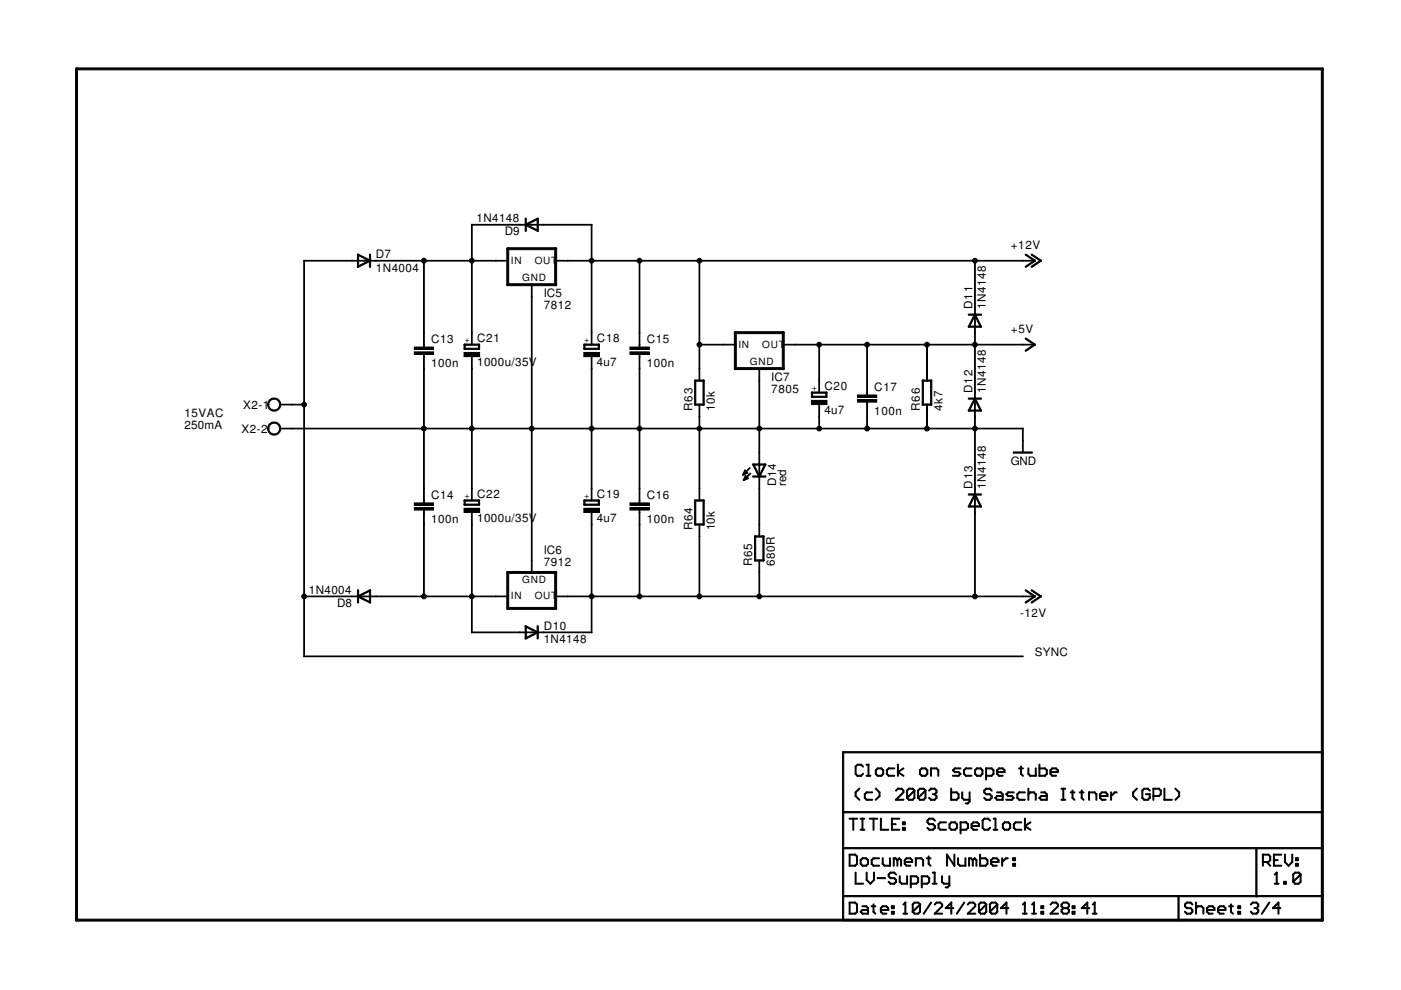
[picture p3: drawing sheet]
<svg xmlns="http://www.w3.org/2000/svg" width="297mm" height="210mm" viewBox="0 0 297 210" stroke-linecap="round" stroke-linejoin="round" font-family="sans-serif">
<defs><g id="words">
<g font-size="2.5">
<text x="101" y="47.1">1N4148</text>
<text x="107" y="49.9">D9</text>
<text x="214.3" y="52.7">+12V</text>
<text x="79.7" y="54.8">D7</text>
<text x="79.7" y="57.6">1N4004</text>
<text x="115.3" y="62.9">IC5</text>
<text x="115.3" y="65.4">7812</text>
<text x="206.2" y="65.4" transform="rotate(-90 206.2 65.4)">D11</text>
<text x="209" y="65.4" transform="rotate(-90 209 65.4)">1N4148</text>
<text x="214.3" y="70.5">+5V</text>
<text x="91.4" y="72.7">C13</text>
<text x="91.4" y="77.8">100n</text>
<text x="101.2" y="72.6">C21</text>
<text x="101.2" y="77.7">1000u/35V</text>
<text x="126.6" y="72.6">C18</text>
<text x="126.6" y="77.7">4u7</text>
<text x="137.1" y="72.7">C15</text>
<text x="137.1" y="77.8">100n</text>
<text x="163.5" y="80.7">IC7</text>
<text x="163.5" y="83.2">7805</text>
<text x="174.8" y="82.8">C20</text>
<text x="185.4" y="82.9">C17</text>
<text x="206.2" y="83.2" transform="rotate(-90 206.2 83.2)">D12</text>
<text x="209" y="83.2" transform="rotate(-90 209 83.2)">1N4148</text>
<text x="39.1" y="88.3">15VAC</text>
<text x="51.6" y="86.7">X2-1</text>
<text x="146.8" y="87.1" transform="rotate(-90 146.8 87.1)">R63</text>
<text x="151.6" y="87.1" transform="rotate(-90 151.6 87.1)">10k</text>
<text x="174.8" y="87.8">4u7</text>
<text x="185.4" y="87.9">100n</text>
<text x="195" y="87.1" transform="rotate(-90 195 87.1)">R66</text>
<text x="199.8" y="87.1" transform="rotate(-90 199.8 87.1)">4k7</text>
<text x="39.1" y="90.9">250mA</text>
<text x="51.2" y="91.7">X2-2</text>
<text x="214.3" y="98.5">GND</text>
<text x="91.4" y="105.7">C14</text>
<text x="101.2" y="105.6">C22</text>
<text x="126.6" y="105.6">C19</text>
<text x="137.1" y="105.7">C16</text>
<text x="164.5" y="103.1" transform="rotate(-90 164.5 103.1)">D14</text>
<text x="166.7" y="103.1" transform="rotate(-90 166.7 103.1)">red</text>
<text x="206.2" y="103.6" transform="rotate(-90 206.2 103.6)">D13</text>
<text x="209" y="103.6" transform="rotate(-90 209 103.6)">1N4148</text>
<text x="91.4" y="110.8">100n</text>
<text x="101.2" y="110.7">1000u/35V</text>
<text x="126.6" y="110.7">4u7</text>
<text x="137.1" y="110.8">100n</text>
<text x="146.8" y="112.5" transform="rotate(-90 146.8 112.5)">R64</text>
<text x="151.6" y="112.5" transform="rotate(-90 151.6 112.5)">10k</text>
<text x="115.3" y="117.6">IC6</text>
<text x="65.5" y="125.9">1N4004</text>
<text x="115.3" y="120.1">7912</text>
<text x="159.5" y="120.1" transform="rotate(-90 159.5 120.1)">R65</text>
<text x="164.3" y="120.1" transform="rotate(-90 164.3 120.1)">680R</text>
<text x="71.5" y="128.7">D8</text>
<text x="216.3" y="130.8">-12V</text>
<text x="115.3" y="133.6">D10</text>
<text x="115.3" y="136.4">1N4148</text>
<text x="219.4" y="139.2">SYNC</text>
</g>
<g font-size="2.1">
<text x="108.3" y="55.9">IN</text>
<text x="110.7" y="59.6">GND</text>
<text x="113.4" y="55.9">OUT</text>
<text x="156.5" y="73.7">IN</text>
<text x="159" y="77.4">GND</text>
<text x="161.6" y="73.7">OUT</text>
<text x="110.7" y="123.7">GND</text>
<text x="108.3" y="127.1">IN</text>
<text x="113.4" y="127.1">OUT</text>
</g>
<g font-size="1.8">
<text x="99.5" y="72.7" transform="rotate(-90 99.5 72.7)">+</text>
<text x="124.8" y="72.7" transform="rotate(-90 124.8 72.7)">+</text>
<text x="173.1" y="82.8" transform="rotate(-90 173.1 82.8)">+</text>
<text x="99.5" y="105.7" transform="rotate(-90 99.5 105.7)">+</text>
<text x="124.8" y="105.7" transform="rotate(-90 124.8 105.7)">+</text>
</g>
</g></defs>
<g fill="#000">
<path d="M16.1 14.4h264.3l.2 .3-.2 .1h-264.3l-.1-.1z" fill-rule="evenodd"/>
<path d="M64.4 55.2h10.3v.1l-10.3 .1z" fill-rule="evenodd"/>
<path d="M75.8 54h.2v2.7l-.2-.1z" fill-rule="evenodd"/>
<path d="M74.6 55.2h2.6l.1 .1-2.7 .1z" fill-rule="evenodd"/>
<path d="M75.8 56.5l2.6-1.3h.2l-.1 .2-2.6 1.3z" fill-rule="evenodd"/>
<path d="M75.8 54l.1-.1 2.6 1.3 .1 .1-.2 .1-2.6-1.3z" fill-rule="evenodd"/>
<path d="M78.3 54h.3l-.1 1.4-.2-.1z" fill-rule="evenodd"/>
<path d="M78.3 55.2h.3l-.1 1.5-.2-.1z" fill-rule="evenodd"/>
<path d="M77.1 55.2h2.6l.1 .1-2.7 .1z" fill-rule="evenodd"/>
<path d="M79.6 55.2h10.3l.1 .1-10.3 .1z" fill-rule="evenodd"/>
<path d="M89.8 55.2h10.3v.1l-10.3 .1z" fill-rule="evenodd"/>
<path d="M100 47.6h.1v7.8l-.1-.1z" fill-rule="evenodd"/>
<path d="M100 55.2h5.1l.1 .1-5.2 .1z" fill-rule="evenodd"/>
<path d="M105 55.2h2.7v.1l-2.6 .1z" fill-rule="evenodd"/>
<path d="M100 47.6h10.2l.1 .1h-10.3z" fill-rule="evenodd"/>
<path d="M111.3 47.6h.3l-.1 1.5-.2-.1z" fill-rule="evenodd"/>
<path d="M111.3 46.3h.3l-.1 1.5-.2-.1z" fill-rule="evenodd"/>
<path d="M110.1 47.6h2.7v.1h-2.6z" fill-rule="evenodd"/>
<path d="M111.3 47.6l2.7-1.3h.1v.2l-2.6 1.3z" fill-rule="evenodd"/>
<path d="M111.3 47.6l.2-.1 2.6 1.3v.2l-.1 .1-2.6-1.3z" fill-rule="evenodd"/>
<path d="M113.9 46.3h.2v2.8l-.2-.1z" fill-rule="evenodd"/>
<path d="M112.7 47.6h2.6v.1h-2.6z" fill-rule="evenodd"/>
<path d="M107.6 52.5h10.3l.1 .3-.1 .1h-10.3l-.1-.1z" fill-rule="evenodd"/>
<path d="M117.7 55.2h2.7v.1l-2.6 .1z" fill-rule="evenodd"/>
<path d="M115.2 47.6h10.3v.1h-10.3z" fill-rule="evenodd"/>
<path d="M120.3 55.2h5.2v.1l-5.2 .1z" fill-rule="evenodd"/>
<path d="M125.4 47.6h.1v7.8l-.1-.1z" fill-rule="evenodd"/>
<path d="M125.4 55.2h10.2l.1 .1-10.3 .1z" fill-rule="evenodd"/>
<path d="M135.5 55.2h12.8l.1 .1-12.8 .1z" fill-rule="evenodd"/>
<path d="M148.3 55.2h58.4l.1 .1-58.5 .1z" fill-rule="evenodd"/>
<path d="M206.7 55.2h10.2v.1l-10.2 .1z" fill-rule="evenodd"/>
<path d="M216.8 55.2h2.6l.1 .1-2.7 .1z" fill-rule="evenodd"/>
<path d="M217.4 56.5l2-1.3h.1l-2 1.5z" fill-rule="evenodd"/>
<path d="M217.4 54l.1-.1 2 1.4-.1 .1z" fill-rule="evenodd"/>
<path d="M218.7 56.4l1.9-1.2h.2l-2 1.5-.2-.1z" fill-rule="evenodd"/>
<path d="M218.6 54l.2-.1 2 1.4-.2 .1z" fill-rule="evenodd"/>
<path d="M87.8 74.6h4.1v.5h-4.1z" fill-rule="evenodd"/>
<path d="M87.8 73.6h4.1v.5h-4.1z" fill-rule="evenodd"/>
<path d="M89.8 55.2h.2l-.1 15.4h-.1z" fill-rule="evenodd"/>
<path d="M89.8 70.5h.2l-.1 2.6h-.1z" fill-rule="evenodd"/>
<path d="M89.8 75.6h.2l-.1 2.6h-.1z" fill-rule="evenodd"/>
<path d="M89.8 73h.2l-.1 .7z" fill-rule="evenodd"/>
<path d="M89.8 75.1h.2l-.1 .6z" fill-rule="evenodd"/>
<path d="M98.4 74.7h3.3v.9h-3.3z" fill-rule="evenodd"/>
<path d="M98.4 73h.2v1.1l-.2-.1z" fill-rule="evenodd"/>
<path d="M100 55.2h.1v15.4h-.1z" fill-rule="evenodd"/>
<path d="M100 75.6h.1v2.6z" fill-rule="evenodd"/>
<path d="M100 70.5h.1v2.6z" fill-rule="evenodd"/>
<path d="M98.4 73.9l3.2-.1 .1 .2-3.2 .1z" fill-rule="evenodd"/>
<path d="M101.4 73h.3l-.1 1.1-.2-.1z" fill-rule="evenodd"/>
<path d="M98.4 73l3.2-.1 .1 .2-3.2 .1z" fill-rule="evenodd"/>
<path d="M107.6 52.5l.3 .2v7.7l-.2 .2-.2-.2v-7.7z" fill-rule="evenodd"/>
<path d="M112.7 60.3h.1v2.7z" fill-rule="evenodd"/>
<path d="M107.5 60.3l.1-.1h10.3l.1 .2-.1 .2h-10.3z" fill-rule="evenodd"/>
<path d="M117.7 52.5l.3 .2v7.7l-.1 .2-.3-.2v-7.7z" fill-rule="evenodd"/>
<path d="M123.8 74.7h3.3v.9h-3.3z" fill-rule="evenodd"/>
<path d="M123.8 73h.2v1.1l-.2-.1z" fill-rule="evenodd"/>
<path d="M125.4 55.2h.1v15.4h-.1z" fill-rule="evenodd"/>
<path d="M125.4 75.6h.1v2.6h-.1z" fill-rule="evenodd"/>
<path d="M125.4 70.5h.1v2.6h-.1z" fill-rule="evenodd"/>
<path d="M123.8 73.9l3.2-.1 .1 .2-3.2 .1z" fill-rule="evenodd"/>
<path d="M126.8 73h.3l-.1 1.1-.2-.1z" fill-rule="evenodd"/>
<path d="M123.8 73l3.2-.1 .1 .2-3.2 .1z" fill-rule="evenodd"/>
<path d="M133.6 74.6h4v.5h-4z" fill-rule="evenodd"/>
<path d="M133.6 73.6h4v.5h-4z" fill-rule="evenodd"/>
<path d="M135.5 55.2h.2l-.1 15.4h-.1z" fill-rule="evenodd"/>
<path d="M135.5 70.5h.2l-.1 2.6h-.1z" fill-rule="evenodd"/>
<path d="M135.6 75.5l.1 .1-.1 2.6h-.1z" fill-rule="evenodd"/>
<path d="M135.5 73h.2l-.1 .7z" fill-rule="evenodd"/>
<path d="M135.5 75.1h.2l-.1 .6z" fill-rule="evenodd"/>
<path d="M148.3 73h.1l-.1 5.2h-.1z" fill-rule="evenodd"/>
<path d="M148.3 55.2h.1l-.1 17.9h-.1z" fill-rule="evenodd"/>
<path d="M148.3 73h5.1v.1h-5.1z" fill-rule="evenodd"/>
<path d="M153.3 73h2.6l.1 .1h-2.7z" fill-rule="evenodd"/>
<path d="M155.8 70.3l.3 .1v7.8l-.1 .2-.3-.2v-7.8z" fill-rule="evenodd"/>
<path d="M155.7 78.1l.1-.1h10.3l.2 .2-.2 .2h-10.3z" fill-rule="evenodd"/>
<path d="M166 70.3l.3 .1v7.8l-.2 .2-.2-.2v-7.8z" fill-rule="evenodd"/>
<path d="M155.8 70.3h10.3l.2 .3-.2 .1h-10.3l-.1-.1z" fill-rule="evenodd"/>
<path d="M166 73h2.6l.1 .1h-2.7z" fill-rule="evenodd"/>
<path d="M168.5 73h5.2l.1 .1h-5.2z" fill-rule="evenodd"/>
<path d="M173.6 73h10.3v.1h-10.2z" fill-rule="evenodd"/>
<path d="M183.8 73h12.8v.1h-12.8z" fill-rule="evenodd"/>
<path d="M196.5 73h.1v5.2h-.1z" fill-rule="evenodd"/>
<path d="M206.6 66.6l.2 .1-1.3 2.6-.1 .1-.1-.2z" fill-rule="evenodd"/>
<path d="M206.7 55.2h.1l-.1 10.3h-.1z" fill-rule="evenodd"/>
<path d="M196.5 73h10.2l.1 .1h-10.3z" fill-rule="evenodd"/>
<path d="M206.6 70.5h.2l-.1 2.6h-.1z" fill-rule="evenodd"/>
<path d="M206.6 68h.2l-.1 2.6h-.1z" fill-rule="evenodd"/>
<path d="M206.6 65.4h.2l-.1 2.7-.1-.1z" fill-rule="evenodd"/>
<path d="M205.3 66.7l1.5-.1v.2h-1.4z" fill-rule="evenodd"/>
<path d="M206.6 66.7l.2-.1 1.3 2.6-.1 .2-.1-.1z" fill-rule="evenodd"/>
<path d="M205.3 69.2l2.7-.1 .1 .2-2.7 .1z" fill-rule="evenodd"/>
<path d="M206.6 66.7l1.4-.1 .1 .2h-1.5z" fill-rule="evenodd"/>
<path d="M206.6 73h10.3v.1h-10.2z" fill-rule="evenodd"/>
<path d="M216.8 73h2.6l.1 .1h-2.7z" fill-rule="evenodd"/>
<path d="M217.4 74.3l2-1.4 .1 .1-2 1.5z" fill-rule="evenodd"/>
<path d="M217.4 71.7h.1l2 1.4-.1 .1z" fill-rule="evenodd"/>
<path d="M57.2 84.8a1.4 1.4 0 0 1 2.2 .3 1.4 1.4 0 0 1-.9 2 1.4 1.4 0 0 1-1.8-1.3h.3a1.14 1.14 0 0 1 1.7-1 1.14 1.14 0 0 1 .1 1.9 1.14 1.14 0 0 1-1.8-.8l-.3-.1 .1-.3z" fill-rule="evenodd"/>
<path d="M57.2 89.8a1.4 1.4 0 0 1 2.2 .4 1.4 1.4 0 0 1-.9 2 1.4 1.4 0 0 1-1.8-1.3h.3a1.14 1.14 0 0 1 1.7-1 1.14 1.14 0 0 1 .1 1.9 1.14 1.14 0 0 1-1.8-.8l-.3-.1 .1-.3z" fill-rule="evenodd"/>
<path d="M59.3 85.7h2.7v.1l-2.6 .1z" fill-rule="evenodd"/>
<path d="M59.3 90.8h2.7v.1h-2.6z" fill-rule="evenodd"/>
<path d="M64.4 55.2h.2l-.1 30.7-.1-.1z" fill-rule="evenodd"/>
<path d="M61.9 85.7h2.6l.1 .1-2.7 .1z" fill-rule="evenodd"/>
<path d="M89.8 78.1h.2l-.1 12.8h-.1z" fill-rule="evenodd"/>
<path d="M61.9 90.8h28l.1 .1h-28.1z" fill-rule="evenodd"/>
<path d="M89.8 90.8h10.3v.1h-10.3z" fill-rule="evenodd"/>
<path d="M100 78.1h.1v12.8h-.1z" fill-rule="evenodd"/>
<path d="M100 90.8h12.8v.1h-12.8z" fill-rule="evenodd"/>
<path d="M112.7 62.9h.1v28h-.1z" fill-rule="evenodd"/>
<path d="M112.7 90.8h12.8v.1h-12.8z" fill-rule="evenodd"/>
<path d="M125.4 78.1h.1v12.8h-.1z" fill-rule="evenodd"/>
<path d="M125.4 90.8h10.2l.1 .1h-10.3z" fill-rule="evenodd"/>
<path d="M135.6 78.1h.1l-.1 12.8h-.1z" fill-rule="evenodd"/>
<path d="M147.3 80.6h.2v5.3l-.2-.1z" fill-rule="evenodd"/>
<path d="M135.6 90.8h12.7l.1 .1h-12.8z" fill-rule="evenodd"/>
<path d="M148.3 88.2l.1 .1-.1 2.6h-.1z" fill-rule="evenodd"/>
<path d="M148.3 78.1h.1l-.1 2.7-.1-.1z" fill-rule="evenodd"/>
<path d="M148.3 85.7h.1l-.1 2.7h-.1z" fill-rule="evenodd"/>
<path d="M149.1 80.6h.2l-.1 5.3-.1-.1z" fill-rule="evenodd"/>
<path d="M147.3 80.6h1.9l.1 .2h-2z" fill-rule="evenodd"/>
<path d="M147.3 85.7h1.9l.1 .1-2 .1z" fill-rule="evenodd"/>
<path d="M158.9 99.2l.1 .1-1.5 1.4z" fill-rule="evenodd"/>
<path d="M160.9 80.7h.2l-.1 10.2h-.1z" fill-rule="evenodd"/>
<path d="M148.3 90.8h12.7l.1 .1h-12.8z" fill-rule="evenodd"/>
<path d="M161 90.8h.1l-.1 5.2h-.1z" fill-rule="evenodd"/>
<path d="M161 78.1h.1l-.1 2.7-.1-.1z" fill-rule="evenodd"/>
<path d="M161 95.9h.1l-.1 2.7-.1-.1z" fill-rule="evenodd"/>
<path d="M159.7 98.4h1.3l.1 .1-1.4 .1z" fill-rule="evenodd"/>
<path d="M160.9 98.4h1.4l.1 .1-1.5 .1z" fill-rule="evenodd"/>
<path d="M172 84.9h3.3v.9h-3.3z" fill-rule="evenodd"/>
<path d="M172 83.2h.3l-.1 1.1-.2-.1z" fill-rule="evenodd"/>
<path d="M173.6 73h.2l-.1 7.8-.1-.1z" fill-rule="evenodd"/>
<path d="M161 90.8h12.7l.1 .1h-12.8z" fill-rule="evenodd"/>
<path d="M173.6 88.3h.2l-.1 2.6h-.1z" fill-rule="evenodd"/>
<path d="M173.6 85.7h.2l-.1 2.7h-.1z" fill-rule="evenodd"/>
<path d="M173.6 80.7h.2l-.1 2.6h-.1z" fill-rule="evenodd"/>
<path d="M172 84.1l3.3-.1v.2l-3.2 .1z" fill-rule="evenodd"/>
<path d="M175.1 83.2h.2v1.1l-.2-.1z" fill-rule="evenodd"/>
<path d="M172 83.2l3.3-.1v.2l-3.2 .1z" fill-rule="evenodd"/>
<path d="M181.8 84.8h4.1v.5h-4.1z" fill-rule="evenodd"/>
<path d="M181.8 83.7h4.1v.6h-4.1z" fill-rule="evenodd"/>
<path d="M183.8 73h.1v7.8l-.1-.1z" fill-rule="evenodd"/>
<path d="M173.6 90.8h10.3v.1h-10.2z" fill-rule="evenodd"/>
<path d="M183.8 88.3h.1v2.6h-.1z" fill-rule="evenodd"/>
<path d="M183.8 80.7h.1v2.6h-.1z" fill-rule="evenodd"/>
<path d="M183.8 85.7h.1v2.7h-.1z" fill-rule="evenodd"/>
<path d="M183.8 83.2h.1v.6z" fill-rule="evenodd"/>
<path d="M183.8 85.2h.1v.7z" fill-rule="evenodd"/>
<path d="M195.6 80.6h.2l-.1 5.3-.2-.1z" fill-rule="evenodd"/>
<path d="M183.8 90.8h12.8v.1h-12.8z" fill-rule="evenodd"/>
<path d="M196.5 88.2l.1 .1v2.6h-.1z" fill-rule="evenodd"/>
<path d="M196.5 78.1h.1v2.7l-.1-.1z" fill-rule="evenodd"/>
<path d="M196.5 85.7h.1v2.7h-.1z" fill-rule="evenodd"/>
<path d="M197.4 80.6h.2l-.1 5.3-.2-.1z" fill-rule="evenodd"/>
<path d="M195.6 80.6h1.9l.1 .2h-2z" fill-rule="evenodd"/>
<path d="M195.6 85.7h1.9l.1 .1-2 .1z" fill-rule="evenodd"/>
<path d="M206.6 84.4l.2 .1-1.3 2.6-.1 .1-.1-.2z" fill-rule="evenodd"/>
<path d="M206.6 73h.2l-.1 10.3h-.1z" fill-rule="evenodd"/>
<path d="M196.5 90.8h10.2l.1 .1h-10.3z" fill-rule="evenodd"/>
<path d="M206.6 88.3h.2l-.1 2.6h-.1z" fill-rule="evenodd"/>
<path d="M206.6 85.7h.2l-.1 2.7h-.1z" fill-rule="evenodd"/>
<path d="M206.6 83.2h.2l-.1 2.7-.1-.1z" fill-rule="evenodd"/>
<path d="M205.3 84.5l1.5-.1v.2h-1.4z" fill-rule="evenodd"/>
<path d="M206.6 84.5l.2-.1 1.3 2.6-.1 .2-.1-.1z" fill-rule="evenodd"/>
<path d="M205.3 87l2.7-.1 .1 .2-2.7 .1z" fill-rule="evenodd"/>
<path d="M206.6 84.5l1.4-.1 .1 .2h-1.5z" fill-rule="evenodd"/>
<path d="M206.6 90.8h10.3v.1h-10.2z" fill-rule="evenodd"/>
<path d="M216.8 90.8h.1v2.7l-.1-.1z" fill-rule="evenodd"/>
<path d="M216.8 93.4h.1v2.6h-.1z" fill-rule="evenodd"/>
<path d="M214.9 95.8h3.9l.1 .2-4 .1z" fill-rule="evenodd"/>
<path d="M87.8 107.6h4.1v.6h-4.1z" fill-rule="evenodd"/>
<path d="M87.8 106.6h4.1v.5h-4.1z" fill-rule="evenodd"/>
<path d="M89.8 90.8h.2l-.1 12.9-.1-.1z" fill-rule="evenodd"/>
<path d="M89.8 103.5h.2l-.1 2.7-.1-.1z" fill-rule="evenodd"/>
<path d="M89.8 108.6h.2l-.1 2.7-.1-.1z" fill-rule="evenodd"/>
<path d="M89.8 106l.1 .7z" fill-rule="evenodd"/>
<path d="M89.8 108.1h.2l-.1 .6z" fill-rule="evenodd"/>
<path d="M98.4 107.8h3.3v.9h-3.3z" fill-rule="evenodd"/>
<path d="M98.5 106l.1 .1v1h-.2z" fill-rule="evenodd"/>
<path d="M100 90.8h.1v12.9l-.1-.1z" fill-rule="evenodd"/>
<path d="M100 108.6h.1v2.7z" fill-rule="evenodd"/>
<path d="M100 103.5h.1v2.7l-.1-.1z" fill-rule="evenodd"/>
<path d="M98.5 106.9h3.1l.1 .2h-3.2z" fill-rule="evenodd"/>
<path d="M101.5 106l.2 .1-.1 1h-.2z" fill-rule="evenodd"/>
<path d="M98.5 106h3.1l.1 .2h-3.2z" fill-rule="evenodd"/>
<path d="M112.7 90.8h.1v28.1h-.1z" fill-rule="evenodd"/>
<path d="M123.8 107.8h3.3v.9h-3.3z" fill-rule="evenodd"/>
<path d="M123.9 106l.1 .1v1h-.2z" fill-rule="evenodd"/>
<path d="M125.4 90.8h.1v12.9l-.1-.1z" fill-rule="evenodd"/>
<path d="M125.4 108.6h.1v2.7l-.1-.1z" fill-rule="evenodd"/>
<path d="M125.4 103.5h.1v2.7l-.1-.1z" fill-rule="evenodd"/>
<path d="M123.9 106.9h3.1l.1 .2h-3.2z" fill-rule="evenodd"/>
<path d="M126.9 106l.2 .1-.1 1h-.2z" fill-rule="evenodd"/>
<path d="M123.9 106h3.1l.1 .2h-3.2z" fill-rule="evenodd"/>
<path d="M133.6 107.6h4v.6h-4z" fill-rule="evenodd"/>
<path d="M133.6 106.6h4v.5h-4z" fill-rule="evenodd"/>
<path d="M135.6 90.8h.1l-.1 12.9-.1-.1z" fill-rule="evenodd"/>
<path d="M135.6 103.5h.1l-.1 2.7-.1-.1z" fill-rule="evenodd"/>
<path d="M135.6 108.6h.1l-.1 2.7-.1-.1z" fill-rule="evenodd"/>
<path d="M135.6 106v.7z" fill-rule="evenodd"/>
<path d="M135.6 108.1v.6z" fill-rule="evenodd"/>
<path d="M147.3 106l.2 .1v5.2h-.2z" fill-rule="evenodd"/>
<path d="M148.3 90.8h.1l-.1 12.9-.1-.1z" fill-rule="evenodd"/>
<path d="M148.3 103.5h.1l-.1 2.7-.1-.1z" fill-rule="evenodd"/>
<path d="M148.3 111.1l.1 .1-.1 2.6h-.1z" fill-rule="evenodd"/>
<path d="M149.1 106l.2 .1-.1 5.2h-.1z" fill-rule="evenodd"/>
<path d="M147.3 106h1.9l.1 .2h-2z" fill-rule="evenodd"/>
<path d="M147.3 111.1h1.9l.1 .2h-2z" fill-rule="evenodd"/>
<path d="M157.9 99.7l.1 .1-.5 .9z" fill-rule="evenodd"/>
<path d="M158 100.9h.1l-.4 1z" fill-rule="evenodd"/>
<path d="M157.5 100.6l1-.4-.9 .5z" fill-rule="evenodd"/>
<path d="M157.9 99.7l.6 .6z" fill-rule="evenodd"/>
<path d="M157.6 101.7l1-.3-.9 .5z" fill-rule="evenodd"/>
<path d="M158 100.9l.6 .5z" fill-rule="evenodd"/>
<path d="M159.1 100.3l.1 .1-1.5 1.5z" fill-rule="evenodd"/>
<path d="M160 113.6l.2 .1v5.3l-.2-.1z" fill-rule="evenodd"/>
<path d="M161 103.5h.1l-.1 7.8-.1-.1z" fill-rule="evenodd"/>
<path d="M161 111.1l.1 .1-.1 2.6h-.1z" fill-rule="evenodd"/>
<path d="M161 101h.1l-.1 2.7-.1-.1z" fill-rule="evenodd"/>
<path d="M161 98.4l.1 .1-.1 2.6h-.1z" fill-rule="evenodd"/>
<path d="M162.2 98.4l.2 .1-1.3 2.6-.2 .1v-.2z" fill-rule="evenodd"/>
<path d="M159.7 98.4h.1l1.3 2.6-.1 .2-.1-.1-1.3-2.6z" fill-rule="evenodd"/>
<path d="M159.7 100.9h1.3l.1 .2-1.4 .1z" fill-rule="evenodd"/>
<path d="M161.8 113.6l.2 .1-.1 5.3-.2-.1z" fill-rule="evenodd"/>
<path d="M160 113.6h1.9l.1 .2-2 .1z" fill-rule="evenodd"/>
<path d="M160 118.7h1.9l.1 .2-2 .1z" fill-rule="evenodd"/>
<path d="M160.9 100.9h1.4l.1 .2-1.5 .1z" fill-rule="evenodd"/>
<path d="M206.6 104.7l.2 .2-1.3 2.6h-.1l-.1-.1z" fill-rule="evenodd"/>
<path d="M206.6 90.8h.2l-.1 12.9-.1-.1z" fill-rule="evenodd"/>
<path d="M206.7 106l.1 .1-.1 2.6h-.1z" fill-rule="evenodd"/>
<path d="M206.7 103.5h.1l-.1 2.7-.1-.1z" fill-rule="evenodd"/>
<path d="M205.4 104.7h1.4v.2l-1.4 .1z" fill-rule="evenodd"/>
<path d="M206.6 104.7l.2 .1 1.3 2.6-.1 .1h-.1l-1.3-2.6z" fill-rule="evenodd"/>
<path d="M205.4 107.3h2.6l.1 .1-2.7 .1z" fill-rule="evenodd"/>
<path d="M206.6 104.7h1.4l.1 .2-1.5 .1z" fill-rule="evenodd"/>
<path d="M64.4 85.7h.2l-.1 40.8h-.1z" fill-rule="evenodd"/>
<path d="M64.4 126.4h.2l-.1 12.8h-.1z" fill-rule="evenodd"/>
<path d="M64.4 126.4h10.3v.1h-10.3z" fill-rule="evenodd"/>
<path d="M75.8 126.4h.2v1.5l-.2-.1z" fill-rule="evenodd"/>
<path d="M75.9 125.1h.1v1.5l-.2-.1z" fill-rule="evenodd"/>
<path d="M74.6 126.4h2.6l.1 .1h-2.7z" fill-rule="evenodd"/>
<path d="M75.8 126.4l2.6-1.3h.2l-.1 .2-2.6 1.3z" fill-rule="evenodd"/>
<path d="M75.8 126.4l.1-.1 2.6 1.3 .1 .2-.2 .1-2.6-1.3z" fill-rule="evenodd"/>
<path d="M78.4 125.1h.2l-.1 2.8-.2-.1z" fill-rule="evenodd"/>
<path d="M77.1 126.4h2.6l.1 .1h-2.7z" fill-rule="evenodd"/>
<path d="M79.7 126.4h10.2l.1 .1h-10.3z" fill-rule="evenodd"/>
<path d="M89.8 111.2h.2l-.1 15.3h-.1z" fill-rule="evenodd"/>
<path d="M89.8 126.4h10.3v.1h-10.3z" fill-rule="evenodd"/>
<path d="M100 111.2h.1v15.3h-.1z" fill-rule="evenodd"/>
<path d="M100 126.4h.1v7.8l-.1-.1z" fill-rule="evenodd"/>
<path d="M100 126.4h5.1l.1 .1h-5.2z" fill-rule="evenodd"/>
<path d="M105.1 126.4h2.6v.1h-2.6z" fill-rule="evenodd"/>
<path d="M107.5 121.3l.1-.1 .3 .1v7.8l-.2 .1-.2-.1z" fill-rule="evenodd"/>
<path d="M100 134h10.2l.1 .1-10.3 .1z" fill-rule="evenodd"/>
<path d="M111.3 132.8h.3l-.1 2.7-.2-.1z" fill-rule="evenodd"/>
<path d="M112.7 118.8h.1v2.6z" fill-rule="evenodd"/>
<path d="M110.1 134h2.7v.1l-2.6 .1z" fill-rule="evenodd"/>
<path d="M111.3 135.3l2.7-1.3h.1v.2l-2.6 1.3z" fill-rule="evenodd"/>
<path d="M111.3 132.8l.2-.1 2.6 1.3v.1l-.1 .1-2.6-1.3z" fill-rule="evenodd"/>
<path d="M113.9 132.8h.2v1.4l-.2-.1z" fill-rule="evenodd"/>
<path d="M113.9 134h.2v1.5l-.2-.1z" fill-rule="evenodd"/>
<path d="M112.7 134h2.6v.1l-2.6 .1z" fill-rule="evenodd"/>
<path d="M107.5 128.9l.1-.1h10.3l.1 .3-.1 .1h-10.3z" fill-rule="evenodd"/>
<path d="M117.6 121.3l.1-.1 .3 .1v7.8l-.1 .1-.3-.1z" fill-rule="evenodd"/>
<path d="M107.5 121.3l.1-.1h10.3l.1 .3-.1 .1h-10.3z" fill-rule="evenodd"/>
<path d="M117.8 126.4h2.6v.1h-2.6z" fill-rule="evenodd"/>
<path d="M120.3 126.4h5.2v.1h-5.2z" fill-rule="evenodd"/>
<path d="M125.4 111.1l.1 .1v15.3h-.1z" fill-rule="evenodd"/>
<path d="M115.2 134h10.3v.1l-10.3 .1z" fill-rule="evenodd"/>
<path d="M125.4 126.4h.1v7.8l-.1-.1z" fill-rule="evenodd"/>
<path d="M125.4 126.4h10.2l.1 .1h-10.3z" fill-rule="evenodd"/>
<path d="M135.6 111.1l.1 .1-.1 15.3h-.1z" fill-rule="evenodd"/>
<path d="M135.6 126.4h12.7l.1 .1h-12.8z" fill-rule="evenodd"/>
<path d="M148.3 113.7h.1l-.1 12.8h-.1z" fill-rule="evenodd"/>
<path d="M148.3 126.4h12.7l.1 .1h-12.8z" fill-rule="evenodd"/>
<path d="M161 121.3h.1l-.1 5.2h-.1z" fill-rule="evenodd"/>
<path d="M161 118.8h.1l-.1 2.6h-.1z" fill-rule="evenodd"/>
<path d="M161 126.4h45.7l.1 .1h-45.8z" fill-rule="evenodd"/>
<path d="M206.7 108.6h.1l-.1 17.9h-.1z" fill-rule="evenodd"/>
<path d="M64.4 139.1h152.5v.1h-152.5z" fill-rule="evenodd"/>
<path d="M206.7 126.4h10.2v.1h-10.2z" fill-rule="evenodd"/>
<path d="M216.8 126.4h2.6l.1 .1h-2.7z" fill-rule="evenodd"/>
<path d="M217.4 127.7l2-1.4 .1 .1-2 1.5z" fill-rule="evenodd"/>
<path d="M217.4 125.1l2.1 1.4-.1 .1-2-1.3z" fill-rule="evenodd"/>
<path d="M218.7 127.6l1.9-1.3 .2 .1-2 1.5-.2-.1z" fill-rule="evenodd"/>
<path d="M218.7 125.1l2.1 1.4-.2 .1-1.9-1.3z" fill-rule="evenodd"/>
<path d="M178.7 159.4h101.7l.1 .2h-101.8z" fill-rule="evenodd"/>
<path d="M178.7 172.1l.2 .1-.1 7.8-.2-.1z" fill-rule="evenodd"/>
<path d="M178.7 159.4h.2l-.1 12.9h-.2z" fill-rule="evenodd"/>
<path d="M180.9 173.5h.1v2.5h-.2z" fill-rule="evenodd"/>
<path d="M181.8 162l.1 .2-.5 .4-.1-.1z" fill-rule="evenodd"/>
<path d="M182.1 167.1l.2 .2-.9 .8-.1-.1z" fill-rule="evenodd"/>
<path d="M181.3 162.5h.2l-.1 1.7-.1-.1z" fill-rule="evenodd"/>
<path d="M181.3 168h.2l-.1 .9-.1-.1z" fill-rule="evenodd"/>
<path d="M180 173.5h1.7l.1 .1-1.7 .1z" fill-rule="evenodd"/>
<path d="M181.3 164h.1l.5 .5-.1 .1z" fill-rule="evenodd"/>
<path d="M181.3 168.7h.1l.9 .9-.2 .1z" fill-rule="evenodd"/>
<path d="M181.8 162h.8l.1 .2h-.9z" fill-rule="evenodd"/>
<path d="M181.8 164.4h.8l.1 .1-.9 .1z" fill-rule="evenodd"/>
<path d="M182.8 173.5h.2l-.1 2.5h-.1z" fill-rule="evenodd"/>
<path d="M182.5 162.1l.1-.1 .5 .6h-.2z" fill-rule="evenodd"/>
<path d="M182.5 164.4l.4-.4h.2l-.5 .6z" fill-rule="evenodd"/>
<path d="M182.4 175.8h.9l.1 .2h-1z" fill-rule="evenodd"/>
<path d="M182.4 173.5h.9l.1 .1-1 .1z" fill-rule="evenodd"/>
<path d="M183.7 167.9l.1 .1-.5 .5v-.1z" fill-rule="evenodd"/>
<path d="M183.3 168.3l.2 .1-.1 .9-.1-.1z" fill-rule="evenodd"/>
<path d="M183.3 169.1l.5 .4v.2l-.5-.5z" fill-rule="evenodd"/>
<path d="M183.7 162h.5v.2h-.5z" fill-rule="evenodd"/>
<path d="M184 162.1h.2v2.5l-.2-.1z" fill-rule="evenodd"/>
<path d="M183.7 164.4h.9v.1l-.9 .1z" fill-rule="evenodd"/>
<path d="M183.7 167.9h1.3v.1l-1.3 .1z" fill-rule="evenodd"/>
<path d="M183.7 169.5h1.3v.1l-1.3 .1z" fill-rule="evenodd"/>
<path d="M185.1 173.5h.2l-.1 2.5h-.1z" fill-rule="evenodd"/>
<path d="M186 162.8l.2 .2-.5 .4-.1-.1z" fill-rule="evenodd"/>
<path d="M185.7 163.2l.1 .1-.1 .9-.1-.1z" fill-rule="evenodd"/>
<path d="M184.4 173.5h1.6l.1 .1-1.7 .1z" fill-rule="evenodd"/>
<path d="M185.7 164l.5 .4-.1 .2-.5-.5z" fill-rule="evenodd"/>
<path d="M186.4 168.7l.2 .1-.9 .9-.1-.2z" fill-rule="evenodd"/>
<path d="M186.4 168h.2l-.1 .9-.1-.1z" fill-rule="evenodd"/>
<path d="M185.7 167.1l.9 .9-.1 .1-.9-.8z" fill-rule="evenodd"/>
<path d="M186.7 173.5h.2l-.1 2.5h-.1z" fill-rule="evenodd"/>
<path d="M186 164.4h.9l.1 .1-1 .1z" fill-rule="evenodd"/>
<path d="M186 162.9l.9-.1 .1 .2h-1z" fill-rule="evenodd"/>
<path d="M187.2 164l.2 .1-.6 .5v-.2z" fill-rule="evenodd"/>
<path d="M187.2 163.2l.2 .1-.1 .9-.2-.1z" fill-rule="evenodd"/>
<path d="M186.8 162.8l.6 .5-.1 .1-.5-.4z" fill-rule="evenodd"/>
<path d="M188.3 162.8l.2 .2-.5 .4-.1-.1z" fill-rule="evenodd"/>
<path d="M187.9 163.3h.2v.9l-.2-.1z" fill-rule="evenodd"/>
<path d="M186.7 175.9l1.7-.1v.2h-1.7z" fill-rule="evenodd"/>
<path d="M187.9 164h.2l.4 .5-.1 .1z" fill-rule="evenodd"/>
<path d="M189 173.5h.2l-.1 2.5h-.1z" fill-rule="evenodd"/>
<path d="M188.3 162.9l1.3-.1 .1 .2h-1.3z" fill-rule="evenodd"/>
<path d="M188.3 164.4h1.3l.1 .1-1.3 .1z" fill-rule="evenodd"/>
<path d="M189 174.7l.9-.1 .1 .2-.9 .1z" fill-rule="evenodd"/>
<path d="M190.3 167.1l.2 .2-.6 .4v-.1z" fill-rule="evenodd"/>
<path d="M190.3 162.1h.2l-.1 2.5-.1-.1z" fill-rule="evenodd"/>
<path d="M189 173.5h1.7l.1 .1-1.7 .1z" fill-rule="evenodd"/>
<path d="M189 175.9l1.7-.1 .1 .2h-1.7z" fill-rule="evenodd"/>
<path d="M190.3 167.1h.9l.1 .2h-1z" fill-rule="evenodd"/>
<path d="M191.4 174.3h.1v.6l-.2-.1z" fill-rule="evenodd"/>
<path d="M191.4 175.4l.1 .1v.5h-.2z" fill-rule="evenodd"/>
<path d="M190.3 163.7l.1-.1 1.2 .9-.1 .1z" fill-rule="evenodd"/>
<path d="M190.3 163.7l1.2-.9 .1 .1-1.2 .9z" fill-rule="evenodd"/>
<path d="M189.9 169.5h1.7v.1l-1.7 .1z" fill-rule="evenodd"/>
<path d="M191.5 167.9l.1 .1-1.7 1.7v-.2z" fill-rule="evenodd"/>
<path d="M191.4 167.6h.2v.5l-.2-.1z" fill-rule="evenodd"/>
<path d="M191 167.2l.2-.1 .4 .6h-.1z" fill-rule="evenodd"/>
<path d="M191.4 174.3h.5v.1l-.5 .1z" fill-rule="evenodd"/>
<path d="M191.7 174.3h.2v.6l-.2-.1z" fill-rule="evenodd"/>
<path d="M191.4 174.6h.5v.2l-.5 .1z" fill-rule="evenodd"/>
<path d="M191.4 175.4h.5v.2h-.5z" fill-rule="evenodd"/>
<path d="M191.7 175.5h.2v.5h-.2z" fill-rule="evenodd"/>
<path d="M191.4 175.8h.5v.2h-.5z" fill-rule="evenodd"/>
<path d="M192.6 167.2l.2 .1-.5 .4-.1-.1z" fill-rule="evenodd"/>
<path d="M193.8 167.5l.2 .2-1.7 1.6-.1-.2z" fill-rule="evenodd"/>
<path d="M192.2 167.6h.2v1.7l-.2-.1z" fill-rule="evenodd"/>
<path d="M192.2 169.1h.2l.4 .5-.1 .1z" fill-rule="evenodd"/>
<path d="M192.7 167.1h.8l.1 .2h-.9z" fill-rule="evenodd"/>
<path d="M192.7 169.5h.8l.1 .1-.9 .1z" fill-rule="evenodd"/>
<path d="M193.4 167.2l.1-.1 .5 .6h-.2z" fill-rule="evenodd"/>
<path d="M193.8 167.6h.2l-.1 1.7-.1-.1z" fill-rule="evenodd"/>
<path d="M193.4 169.5l.4-.4h.2l-.5 .6z" fill-rule="evenodd"/>
<path d="M195 167.2l.1 .1-.5 .4v-.1z" fill-rule="evenodd"/>
<path d="M196.2 167.5l.1 .2-1.7 1.6v-.2z" fill-rule="evenodd"/>
<path d="M194.6 167.5l.2 .1-.1 1.7-.1-.1z" fill-rule="evenodd"/>
<path d="M195.4 162.8l.1 .2-.5 .4-.1-.1z" fill-rule="evenodd"/>
<path d="M194.9 163.3h.2v.9l-.2-.1z" fill-rule="evenodd"/>
<path d="M194.6 169.1l.5 .4v.2l-.5-.5z" fill-rule="evenodd"/>
<path d="M194.9 164h.2l.4 .5-.1 .1z" fill-rule="evenodd"/>
<path d="M194.9 167.2l1-.1v.2h-.9z" fill-rule="evenodd"/>
<path d="M194.9 169.5h1v.1l-.9 .1z" fill-rule="evenodd"/>
<path d="M195.3 164.4h1v.1l-.9 .1z" fill-rule="evenodd"/>
<path d="M195.3 162.9l1-.1v.2h-.9z" fill-rule="evenodd"/>
<path d="M195.7 167.2l.2-.1 .4 .6h-.1z" fill-rule="evenodd"/>
<path d="M196.2 167.5l.1 .1v1.7l-.2-.1z" fill-rule="evenodd"/>
<path d="M196.2 169.1l.1 .1-.5 .5-.1-.2z" fill-rule="evenodd"/>
<path d="M196.6 164l.1 .1-.5 .5-.1-.2z" fill-rule="evenodd"/>
<path d="M196.6 163.2l.1 .1-.1 .9-.1-.1z" fill-rule="evenodd"/>
<path d="M196.2 162.8l.5 .5-.1 .1-.5-.4z" fill-rule="evenodd"/>
<path d="M197 173.5l.1 .1-.5 .5-.1-.2z" fill-rule="evenodd"/>
<path d="M196.5 173.9h.2v.6l-.2-.1z" fill-rule="evenodd"/>
<path d="M196.9 167.6l.4-.5 .2 .1-.5 .5z" fill-rule="evenodd"/>
<path d="M196.5 174.3h.2l.4 .5-.1 .1z" fill-rule="evenodd"/>
<path d="M196.5 175.5l.2-.1 .4 .6h-.1z" fill-rule="evenodd"/>
<path d="M197.3 162.9h.2l-.1 1.7-.1-.1z" fill-rule="evenodd"/>
<path d="M196.9 169.1h.1l.5 .5-.2 .1z" fill-rule="evenodd"/>
<path d="M197 173.5h.9v.1l-.9 .1z" fill-rule="evenodd"/>
<path d="M197 174.6h.9v.2l-.9 .1z" fill-rule="evenodd"/>
<path d="M197 175.8h.9v.2h-.9z" fill-rule="evenodd"/>
<path d="M197.3 167.2l.9-.1 .1 .2h-1z" fill-rule="evenodd"/>
<path d="M197.7 168.3h.5l.1 .1-.6 .1z" fill-rule="evenodd"/>
<path d="M197.3 169.5h.9l.1 .1-1 .1z" fill-rule="evenodd"/>
<path d="M197.7 173.5h.2l.4 .5-.1 .1z" fill-rule="evenodd"/>
<path d="M197.7 174.7l.2-.1 .4 .6h-.1z" fill-rule="evenodd"/>
<path d="M198.1 175.1h.2l-.1 .5h-.1z" fill-rule="evenodd"/>
<path d="M197.7 175.9l.5-.5 .1 .1-.4 .5z" fill-rule="evenodd"/>
<path d="M197.3 162.9l1.3-.1 .1 .2h-1.4z" fill-rule="evenodd"/>
<path d="M198.1 167.1l.6 .5-.1 .1-.5-.4z" fill-rule="evenodd"/>
<path d="M198.5 167.6h.2l-.1 .5-.1-.1z" fill-rule="evenodd"/>
<path d="M198.5 167.9l.2 .1-.6 .5v-.1z" fill-rule="evenodd"/>
<path d="M198.1 168.3l.6 .4-.1 .2-.5-.5z" fill-rule="evenodd"/>
<path d="M198.5 168.7h.2l-.1 .6-.1-.1z" fill-rule="evenodd"/>
<path d="M198.5 169.1l.2 .1-.6 .5v-.2z" fill-rule="evenodd"/>
<path d="M198.5 162.9l.1-.1 .4 .6h-.1z" fill-rule="evenodd"/>
<path d="M198.8 163.3h.2v1.3l-.2-.1z" fill-rule="evenodd"/>
<path d="M199.3 174.3l.2 .1-.6 .5v-.2z" fill-rule="evenodd"/>
<path d="M198.9 174.6l.2 .1-.1 .9h-.1z" fill-rule="evenodd"/>
<path d="M198.9 175.4l.6 .5-.1 .1-.5-.4z" fill-rule="evenodd"/>
<path d="M199.3 174.3h1.3v.1l-1.3 .1z" fill-rule="evenodd"/>
<path d="M199.3 175.9l1.3-.1v.2h-1.3z" fill-rule="evenodd"/>
<path d="M201.6 174.3l.2 .1-.5 .5-.1-.2z" fill-rule="evenodd"/>
<path d="M201.2 174.7h.2v.9h-.2z" fill-rule="evenodd"/>
<path d="M201.6 167.1l.2 .1-.1 2.5-.1-.1z" fill-rule="evenodd"/>
<path d="M201.2 175.5l.2-.1 .4 .6h-.1z" fill-rule="evenodd"/>
<path d="M202.4 162.8l.2 .2-.6 .4v-.1z" fill-rule="evenodd"/>
<path d="M202 163.3l.1-.1 .5 .5-.2 .1z" fill-rule="evenodd"/>
<path d="M201.6 175.9l.9-.1 .1 .2h-.9z" fill-rule="evenodd"/>
<path d="M201.6 174.3h.9l.1 .1-.9 .1z" fill-rule="evenodd"/>
<path d="M201.6 169.5h1.3v.1l-1.3 .1z" fill-rule="evenodd"/>
<path d="M201.6 167.9h1.3v.1l-1.3 .1z" fill-rule="evenodd"/>
<path d="M202.8 175.4l.2 .2-.6 .4v-.1z" fill-rule="evenodd"/>
<path d="M202.8 174.7h.2l-.1 .9h-.1z" fill-rule="evenodd"/>
<path d="M202.4 174.3l.6 .4-.1 .2-.5-.5z" fill-rule="evenodd"/>
<path d="M202 164.4h1.3v.1l-1.3 .1z" fill-rule="evenodd"/>
<path d="M202.3 163.7l1-.1v.1l-.9 .1z" fill-rule="evenodd"/>
<path d="M203.2 169.1l.1 .1-.5 .5-.1-.2z" fill-rule="evenodd"/>
<path d="M203.2 168.3l.1 .1v.9l-.2-.1z" fill-rule="evenodd"/>
<path d="M202.7 168l.2-.1 .4 .5-.1 .1z" fill-rule="evenodd"/>
<path d="M203.6 164l.1 .1-.5 .5-.1-.2z" fill-rule="evenodd"/>
<path d="M203.2 163.6l.5 .4v.2l-.6-.5z" fill-rule="evenodd"/>
<path d="M202.3 162.9l1.4-.1v.2h-1.3z" fill-rule="evenodd"/>
<path d="M203.6 174.3h.2l-.1 2.5-.1-.1z" fill-rule="evenodd"/>
<path d="M203.9 168h.2v1.3l-.2-.1z" fill-rule="evenodd"/>
<path d="M204.7 162.8l.2 .2-.5 .4-.1-.1z" fill-rule="evenodd"/>
<path d="M204.3 163.3h.2l-.1 .9-.1-.1z" fill-rule="evenodd"/>
<path d="M203.9 169.1h.2l.4 .5-.1 .1z" fill-rule="evenodd"/>
<path d="M204.3 164h.1l.5 .5-.2 .1z" fill-rule="evenodd"/>
<path d="M203.6 174.3h1.3v.1l-1.3 .1z" fill-rule="evenodd"/>
<path d="M203.6 175.9l1.3-.1v.2h-1.3z" fill-rule="evenodd"/>
<path d="M204.7 170.2h.5l.1 .2h-.6z" fill-rule="evenodd"/>
<path d="M204.7 174.3h.2l.4 .5-.1 .1z" fill-rule="evenodd"/>
<path d="M205.1 174.7h.2v.9h-.2z" fill-rule="evenodd"/>
<path d="M204.7 175.9l.5-.5 .1 .1-.4 .5z" fill-rule="evenodd"/>
<path d="M204.3 169.5h1.3l.1 .1-1.3 .1z" fill-rule="evenodd"/>
<path d="M205.5 168h.2l-.1 2.1-.1-.1z" fill-rule="evenodd"/>
<path d="M205.5 169.9l.2 .1-.6 .4v-.1z" fill-rule="evenodd"/>
<path d="M204.7 162.8h1.3l.1 .2h-1.4z" fill-rule="evenodd"/>
<path d="M204.7 164.4h1.3l.1 .1-1.4 .1z" fill-rule="evenodd"/>
<path d="M206.3 174.3l.2 .1-.5 .5-.1-.2z" fill-rule="evenodd"/>
<path d="M206 174.6l.1 .1-.1 .9h-.1z" fill-rule="evenodd"/>
<path d="M206 175.4l.5 .5-.1 .1-.5-.4z" fill-rule="evenodd"/>
<path d="M207.1 162.8l.1 .2-.5 .4-.1-.1z" fill-rule="evenodd"/>
<path d="M206.6 163.3h.2v.9l-.2-.1z" fill-rule="evenodd"/>
<path d="M206.6 164h.2l.4 .5-.1 .1z" fill-rule="evenodd"/>
<path d="M206.3 175.9l.9-.1 .1 .2h-1z" fill-rule="evenodd"/>
<path d="M206.3 174.3h.9l.1 .1-1 .1z" fill-rule="evenodd"/>
<path d="M207.1 174.3h.1l.5 .5-.2 .1z" fill-rule="evenodd"/>
<path d="M207.5 174.7h.2l-.1 .5h-.1z" fill-rule="evenodd"/>
<path d="M206 175h1.6l.1 .2h-1.7z" fill-rule="evenodd"/>
<path d="M207.1 164.4h.8l.1 .1-.9 .1z" fill-rule="evenodd"/>
<path d="M207.1 162.8h.8l.1 .2h-.9z" fill-rule="evenodd"/>
<path d="M208.3 164l.1 .1-.5 .5-.1-.2z" fill-rule="evenodd"/>
<path d="M208.2 163.3h.2l-.1 .9-.1-.1z" fill-rule="evenodd"/>
<path d="M207.8 162.9l.1-.1 .5 .6h-.1z" fill-rule="evenodd"/>
<path d="M208.7 173.5l.1 .1-.5 .5-.1-.2z" fill-rule="evenodd"/>
<path d="M208.3 173.9h.1v1.7h-.2z" fill-rule="evenodd"/>
<path d="M209 167.2l.2 .1-.6 .4v-.1z" fill-rule="evenodd"/>
<path d="M208.6 167.5l.2 .1-.1 .5-.1-.1z" fill-rule="evenodd"/>
<path d="M208.3 175.4l.5 .5v.1l-.6-.4z" fill-rule="evenodd"/>
<path d="M209 162.8l.2 .1-.1 2.5-.1-.1z" fill-rule="evenodd"/>
<path d="M208.6 167.9l.6 .5-.1 .1-.5-.5z" fill-rule="evenodd"/>
<path d="M208.6 169.1l.6 .4-.1 .2-.5-.5z" fill-rule="evenodd"/>
<path d="M208.6 173.5h.9l.1 .1-.9 .1z" fill-rule="evenodd"/>
<path d="M208.6 175.9l.9-.1 .1 .2h-.9z" fill-rule="evenodd"/>
<path d="M209 167.2l.9-.1 .1 .2h-1z" fill-rule="evenodd"/>
<path d="M209 168.4l.9-.1 .1 .1-1 .1z" fill-rule="evenodd"/>
<path d="M209 169.5h.9l.1 .1-1 .1z" fill-rule="evenodd"/>
<path d="M209.5 173.5l.5 .4-.1 .2-.5-.5z" fill-rule="evenodd"/>
<path d="M209.9 175.4l.1 .2-.5 .4-.1-.1z" fill-rule="evenodd"/>
<path d="M209 162.8h1.3v.2h-1.3z" fill-rule="evenodd"/>
<path d="M209 164.4h1.3v.1l-1.3 .1z" fill-rule="evenodd"/>
<path d="M209.8 167.2l.1-.1 .4 .6h-.1z" fill-rule="evenodd"/>
<path d="M209.8 168.4l.1-.1 .4 .5-.1 .1z" fill-rule="evenodd"/>
<path d="M210.1 168.7h.2v.6l-.2-.1z" fill-rule="evenodd"/>
<path d="M209.8 169.5l.4-.4h.1l-.4 .6z" fill-rule="evenodd"/>
<path d="M210.1 162.9l.2-.1 .4 .6h-.1z" fill-rule="evenodd"/>
<path d="M210.6 163.2l.1 .1v.9l-.2-.1z" fill-rule="evenodd"/>
<path d="M210.6 164l.1 .1-.5 .5-.1-.2z" fill-rule="evenodd"/>
<path d="M211.3 168.7l.2 .1-.5 .5-.1-.2z" fill-rule="evenodd"/>
<path d="M210.6 173.5h.5l.1 .1-.6 .1z" fill-rule="evenodd"/>
<path d="M211 173.5h.2l-.1 2.5h-.1z" fill-rule="evenodd"/>
<path d="M211.7 162.8l.2 .2-.5 .4-.1-.1z" fill-rule="evenodd"/>
<path d="M211.3 163.3h.2v.9l-.2-.1z" fill-rule="evenodd"/>
<path d="M211 169.1l.5 .4v.2l-.6-.5z" fill-rule="evenodd"/>
<path d="M210.6 175.9l.9-.1 .1 .2h-1z" fill-rule="evenodd"/>
<path d="M211.3 164h.2l.4 .5-.1 .1z" fill-rule="evenodd"/>
<path d="M211.3 168l.9-.1 .1 .1-.9 .1z" fill-rule="evenodd"/>
<path d="M211.7 164.4h.9l.1 .1-.9 .1z" fill-rule="evenodd"/>
<path d="M211.7 162.9l.9-.1 .1 .2h-.9z" fill-rule="evenodd"/>
<path d="M212.2 167.9l.5 .5-.1 .1-.5-.5z" fill-rule="evenodd"/>
<path d="M212.5 168.3l.2 .1-.1 1.3-.1-.1z" fill-rule="evenodd"/>
<path d="M211.3 169.5h1.3l.1 .1-1.3 .1z" fill-rule="evenodd"/>
<path d="M211.3 168.7h1.3l.1 .1-1.3 .1z" fill-rule="evenodd"/>
<path d="M213 174.3l.1 .1-.5 .5-.1-.2z" fill-rule="evenodd"/>
<path d="M212.5 174.7h.2v.9h-.2z" fill-rule="evenodd"/>
<path d="M212.5 162.8l.6 .5-.1 .1-.5-.4z" fill-rule="evenodd"/>
<path d="M212.9 163.3h.2l-.1 .5-.1-.1z" fill-rule="evenodd"/>
<path d="M211.3 163.7l1.7-.1 .1 .1-1.7 .1z" fill-rule="evenodd"/>
<path d="M212.5 175.5l.2-.1 .4 .6h-.1z" fill-rule="evenodd"/>
<path d="M213.7 167.9l.2 .1-.6 .5v-.1z" fill-rule="evenodd"/>
<path d="M213.3 168.4l.1-.1 .5 .5-.2 .1z" fill-rule="evenodd"/>
<path d="M213 175.8h.8l.1 .2h-.9z" fill-rule="evenodd"/>
<path d="M213 174.3h.8l.1 .1-.9 .1z" fill-rule="evenodd"/>
<path d="M213.7 175.9l.4-.5 .2 .1-.5 .5z" fill-rule="evenodd"/>
<path d="M214.1 174.7h.2l-.1 .9h-.1z" fill-rule="evenodd"/>
<path d="M213.7 174.3h.1l.5 .5-.2 .1z" fill-rule="evenodd"/>
<path d="M213.3 169.5h1.3v.1l-1.3 .1z" fill-rule="evenodd"/>
<path d="M213.7 168.7h.9v.1l-.9 .1z" fill-rule="evenodd"/>
<path d="M214.5 169.5l.4-.4h.1l-.4 .6z" fill-rule="evenodd"/>
<path d="M214.5 168.7l.5 .4v.2l-.6-.5z" fill-rule="evenodd"/>
<path d="M213.7 168l1.3-.1v.1l-1.3 .1z" fill-rule="evenodd"/>
<path d="M215.3 174.3l.2 .1-.6 .5v-.2z" fill-rule="evenodd"/>
<path d="M214.9 174.6l.2 .1-.1 .9h-.1z" fill-rule="evenodd"/>
<path d="M214.9 175.4l.6 .5-.1 .1-.5-.4z" fill-rule="evenodd"/>
<path d="M216 167.9l.2 .1-.5 .5-.1-.1z" fill-rule="evenodd"/>
<path d="M215.7 168.3l.1 .1-.1 .9-.1-.1z" fill-rule="evenodd"/>
<path d="M215.7 169.1l.5 .4-.1 .2-.5-.5z" fill-rule="evenodd"/>
<path d="M216.4 162.5h.2l-.1 1.7-.1-.1z" fill-rule="evenodd"/>
<path d="M215.3 174.3h1.3v.1l-1.3 .1z" fill-rule="evenodd"/>
<path d="M215.3 175.8h1.3v.2h-1.3z" fill-rule="evenodd"/>
<path d="M216.4 164h.1l.5 .5-.2 .1z" fill-rule="evenodd"/>
<path d="M216 162.8h.9l.1 .2h-1z" fill-rule="evenodd"/>
<path d="M216 167.9h1.3l.1 .1-1.4 .1z" fill-rule="evenodd"/>
<path d="M216 169.5h1.3l.1 .1-1.4 .1z" fill-rule="evenodd"/>
<path d="M217.2 173.5h.2l-.1 2.5h-.1z" fill-rule="evenodd"/>
<path d="M218.4 167.9l.1 .1-.5 .5-.1-.1z" fill-rule="evenodd"/>
<path d="M218 162.8l.1 .1v1.3l-.2-.1z" fill-rule="evenodd"/>
<path d="M218 167.1l.1 .1v2.5l-.2-.1z" fill-rule="evenodd"/>
<path d="M218 164l.5 .4v.2l-.6-.5z" fill-rule="evenodd"/>
<path d="M217.2 175.1l.1-.1 1.3 1h-.2z" fill-rule="evenodd"/>
<path d="M217.2 175.1l1.2-.8h.2l-1.3 .9z" fill-rule="evenodd"/>
<path d="M218.3 168l.9-.1 .1 .1-.9 .1z" fill-rule="evenodd"/>
<path d="M218.3 164.4h1.3l.1 .1-1.3 .1z" fill-rule="evenodd"/>
<path d="M219.6 162.8l.1 .1-.1 1.7-.1-.1z" fill-rule="evenodd"/>
<path d="M219.2 167.9l.5 .5-.1 .1-.5-.5z" fill-rule="evenodd"/>
<path d="M219.6 168.3l.1 .1-.1 1.3-.1-.1z" fill-rule="evenodd"/>
<path d="M220.3 169.1l.4-.4h.2l-.5 .6z" fill-rule="evenodd"/>
<path d="M220.3 162.1h.2l-.1 2.5-.1-.1z" fill-rule="evenodd"/>
<path d="M220.3 169.1h.1l.5 .5-.2 .1z" fill-rule="evenodd"/>
<path d="M220.3 164.4h1.3v.1l-1.3 .1z" fill-rule="evenodd"/>
<path d="M220.3 162.9l1.3-.1v.2h-1.3z" fill-rule="evenodd"/>
<path d="M220.7 168l.9-.1v.1l-.9 .1z" fill-rule="evenodd"/>
<path d="M221.5 164.4l.4-.4h.1l-.4 .6z" fill-rule="evenodd"/>
<path d="M221.8 163.3h.2v.9l-.2-.1z" fill-rule="evenodd"/>
<path d="M221.5 162.8l.5 .5v.1l-.6-.4z" fill-rule="evenodd"/>
<path d="M221.5 167.9l.5 .5v.1l-.6-.5z" fill-rule="evenodd"/>
<path d="M221.8 168.4h.2v1.3l-.2-.1z" fill-rule="evenodd"/>
<path d="M220.7 169.5h1.3v.1l-1.3 .1z" fill-rule="evenodd"/>
<path d="M220.7 168.7h1.3v.1l-1.3 .1z" fill-rule="evenodd"/>
<path d="M223 162.8l.2 .2-.5 .4-.1-.1z" fill-rule="evenodd"/>
<path d="M222.6 163.3h.2v.9l-.2-.1z" fill-rule="evenodd"/>
<path d="M222.6 164h.2l.4 .5-.1 .1z" fill-rule="evenodd"/>
<path d="M223.1 164.4h.8l.1 .1-.9 .1z" fill-rule="evenodd"/>
<path d="M223.1 162.8h.8l.1 .2h-.9z" fill-rule="evenodd"/>
<path d="M223.8 162.9l.1-.1 .5 .6h-.2z" fill-rule="evenodd"/>
<path d="M224.2 163.3h.2l-.1 .5-.1-.1z" fill-rule="evenodd"/>
<path d="M222.6 163.7l1.7-.1 .1 .1-1.7 .1z" fill-rule="evenodd"/>
<path d="M225.3 167.2h.2v2.5l-.2-.1z" fill-rule="evenodd"/>
<path d="M225 169.5h.9v.1l-.9 .1z" fill-rule="evenodd"/>
<path d="M225 167.1h.9v.2h-.9z" fill-rule="evenodd"/>
<path d="M227.3 167.6h.2l-.1 1.7-.1-.1z" fill-rule="evenodd"/>
<path d="M227.3 169.1h.1l.5 .5-.2 .1z" fill-rule="evenodd"/>
<path d="M227 167.9h.8l.1 .1-.9 .1z" fill-rule="evenodd"/>
<path d="M229.2 167.6h.2v1.7l-.2-.1z" fill-rule="evenodd"/>
<path d="M229.2 169.1h.2l.4 .5-.1 .1z" fill-rule="evenodd"/>
<path d="M228.9 167.9h.9v.1l-.9 .1z" fill-rule="evenodd"/>
<path d="M230.8 168h.2l-.1 1.7-.1-.1z" fill-rule="evenodd"/>
<path d="M230.8 168l1.3-.1 .1 .1-1.3 .1z" fill-rule="evenodd"/>
<path d="M232 167.9l.6 .5-.1 .1-.5-.5z" fill-rule="evenodd"/>
<path d="M232.4 168.3l.2 .1-.1 1.3-.1-.1z" fill-rule="evenodd"/>
<path d="M233.6 167.9l.1 .1-.5 .5-.1-.1z" fill-rule="evenodd"/>
<path d="M233.1 168.4h.2v.9l-.2-.1z" fill-rule="evenodd"/>
<path d="M233.1 169.1h.2l.4 .5-.1 .1z" fill-rule="evenodd"/>
<path d="M233.6 169.5h.8l.1 .1-.9 .1z" fill-rule="evenodd"/>
<path d="M233.6 167.9h.8l.1 .1-.9 .1z" fill-rule="evenodd"/>
<path d="M234.3 168l.1-.1 .5 .5-.1 .1z" fill-rule="evenodd"/>
<path d="M234.7 168.4h.2l-.1 .5-.1-.1z" fill-rule="evenodd"/>
<path d="M233.1 168.7h1.7l.1 .1-1.7 .1z" fill-rule="evenodd"/>
<path d="M236.3 167.9l.2 .1-1 .9v-.2z" fill-rule="evenodd"/>
<path d="M235.5 167.9l.2 .1-.1 1.7-.1-.1z" fill-rule="evenodd"/>
<path d="M236.3 168l.5-.1v.1l-.5 .1z" fill-rule="evenodd"/>
<path d="M241 167.2l.1 .1-.9 .8v-.1z" fill-rule="evenodd"/>
<path d="M240.2 168h.2l-.1 .9-.1-.1z" fill-rule="evenodd"/>
<path d="M240.2 168.7h.1l.8 .9-.1 .1z" fill-rule="evenodd"/>
<path d="M242.5 167.1l.2 .2-.5 .4-.1-.1z" fill-rule="evenodd"/>
<path d="M242.1 167.6h.2l-.1 1.7-.1-.1z" fill-rule="evenodd"/>
<path d="M242.1 169.1h.1l.5 .5-.2 .1z" fill-rule="evenodd"/>
<path d="M242.5 167.1h.9l.1 .2h-1z" fill-rule="evenodd"/>
<path d="M242.5 169.5h.9l.1 .1-1 .1z" fill-rule="evenodd"/>
<path d="M243.3 167.2l.1-.1 .5 .6h-.2z" fill-rule="evenodd"/>
<path d="M243.7 169.1l.2 .1-.6 .5v-.2z" fill-rule="evenodd"/>
<path d="M243.7 168.4h.2l-.1 .9-.1-.1z" fill-rule="evenodd"/>
<path d="M242.9 168.3h.9l.1 .1-1 .1z" fill-rule="evenodd"/>
<path d="M244.5 167.1l.1 .1v2.5l-.2-.1z" fill-rule="evenodd"/>
<path d="M244.5 167.1h1.3v.2h-1.3z" fill-rule="evenodd"/>
<path d="M244.5 168.7h1.3v.1l-1.3 .1z" fill-rule="evenodd"/>
<path d="M245.6 167.2l.2-.1 .4 .6h-.1z" fill-rule="evenodd"/>
<path d="M246 167.6h.2l-.1 .9-.1-.1z" fill-rule="evenodd"/>
<path d="M245.6 168.7l.5-.4 .1 .1-.4 .5z" fill-rule="evenodd"/>
<path d="M246.8 167.1l.2 .1-.1 2.5-.1-.1z" fill-rule="evenodd"/>
<path d="M246.8 169.5h1.7v.1l-1.7 .1z" fill-rule="evenodd"/>
<path d="M250 168.7l.1 .1-.9 .9-.1-.2z" fill-rule="evenodd"/>
<path d="M250 167.9l.1 .1-.1 .9-.1-.1z" fill-rule="evenodd"/>
<path d="M249.1 167.2l.2-.1 .8 .9-.1 .1z" fill-rule="evenodd"/>
<path d="M178.7 179.7h87.7l.1 .2-87.8 .1z" fill-rule="evenodd"/>
<path d="M266.3 179.7h14.1l.1 .2-14.2 .1z" fill-rule="evenodd"/>
<path d="M280.3 159.4h.2l-.1 12.9h-.2z" fill-rule="evenodd"/>
<path d="M178.7 172.1h101.7l.1 .2h-101.8z" fill-rule="evenodd"/>
<path d="M280.3 172.1l.2 .1-.1 7.8-.2-.1z" fill-rule="evenodd"/>
<path d="M16.1 14.4l.3 .1v180.7l-.1 .1-.3-.1v-180.7z" fill-rule="evenodd"/>
<path d="M178.7 189.9h.2l-.1 5.3-.2-.1z" fill-rule="evenodd"/>
<path d="M178.7 179.7l.2 .1-.1 10.3h-.2z" fill-rule="evenodd"/>
<path d="M180 191.3h.2v2.5h-.2z" fill-rule="evenodd"/>
<path d="M180 181.2h.2v2.4h-.2z" fill-rule="evenodd"/>
<path d="M180 193.7l1.3-.1 .1 .2h-1.3z" fill-rule="evenodd"/>
<path d="M180 191.3h1.3l.1 .1-1.3 .1z" fill-rule="evenodd"/>
<path d="M180 183.5l1.3-.1 .1 .2h-1.3z" fill-rule="evenodd"/>
<path d="M180 181.2l1.3-.1 .1 .1-1.3 .1z" fill-rule="evenodd"/>
<path d="M181.3 185h.2l-.1 2.5-.1-.1z" fill-rule="evenodd"/>
<path d="M181.2 193.6l.5-.4 .1 .1-.5 .5z" fill-rule="evenodd"/>
<path d="M181.6 191.7h.2l-.1 1.7h-.1z" fill-rule="evenodd"/>
<path d="M181.2 191.3h.1l.5 .5-.1 .1z" fill-rule="evenodd"/>
<path d="M181.2 183.5l.5-.4h.1l-.5 .5z" fill-rule="evenodd"/>
<path d="M181.6 181.6h.2l-.1 1.7-.1-.1z" fill-rule="evenodd"/>
<path d="M181.2 181.2l.1-.1 .5 .5-.1 .1z" fill-rule="evenodd"/>
<path d="M182.8 192.8l.2 .2-.6 .4v-.1z" fill-rule="evenodd"/>
<path d="M182.8 181.9l.2 .1-.6 .5v-.2z" fill-rule="evenodd"/>
<path d="M182.4 182.3h.2l-.1 1-.1-.1z" fill-rule="evenodd"/>
<path d="M182.4 193.2l.6 .5-.1 .1-.5-.4z" fill-rule="evenodd"/>
<path d="M182.4 183.1l.6 .4-.1 .1-.5-.4z" fill-rule="evenodd"/>
<path d="M181.3 187.3h1.7l.1 .1-1.7 .1z" fill-rule="evenodd"/>
<path d="M182.8 192.1h.9v.1l-.9 .1z" fill-rule="evenodd"/>
<path d="M182.8 183.4h.9v.2h-.9z" fill-rule="evenodd"/>
<path d="M182.8 181.9h.9v.1l-.9 .1z" fill-rule="evenodd"/>
<path d="M183.7 184.9l.1 .1v1.7l-.2-.1z" fill-rule="evenodd"/>
<path d="M183.5 192.1h.2l.4 .5h-.1z" fill-rule="evenodd"/>
<path d="M184 192.4l.1 .1v1.3h-.2z" fill-rule="evenodd"/>
<path d="M182.8 193.7l1.3-.1v.2h-1.3z" fill-rule="evenodd"/>
<path d="M182.8 192.8h1.3v.2h-1.3z" fill-rule="evenodd"/>
<path d="M184 183.1l.1 .1-.5 .4-.1-.1z" fill-rule="evenodd"/>
<path d="M184 182.3h.1v1l-.2-.1z" fill-rule="evenodd"/>
<path d="M183.5 181.9h.2l.4 .5-.1 .1z" fill-rule="evenodd"/>
<path d="M183.7 186.5l.9 .8v.2l-1-.9z" fill-rule="evenodd"/>
<path d="M185.1 181.9l.2 .1-.5 .5-.1-.2z" fill-rule="evenodd"/>
<path d="M184.7 182.3h.2v1l-.2-.1z" fill-rule="evenodd"/>
<path d="M185.1 191.7h.2l-.1 1.7h-.1z" fill-rule="evenodd"/>
<path d="M184.7 183.1h.2l.4 .5h-.1z" fill-rule="evenodd"/>
<path d="M185.3 186.5l.1 .1-.9 .9-.1-.2z" fill-rule="evenodd"/>
<path d="M185.3 184.9l.1 .1-.1 1.7-.1-.1z" fill-rule="evenodd"/>
<path d="M185.1 193.3l.1-.1 .5 .6h-.2z" fill-rule="evenodd"/>
<path d="M184.7 192.1h.9l.1 .1-.9 .1z" fill-rule="evenodd"/>
<path d="M185.1 181.9h1.3l.1 .1-1.3 .1z" fill-rule="evenodd"/>
<path d="M185.2 183.4h1.2l.1 .2h-1.3z" fill-rule="evenodd"/>
<path d="M186.7 192.5l.4-.4h.2l-.5 .5z" fill-rule="evenodd"/>
<path d="M186.7 192.5h.2l-.1 .9h-.1z" fill-rule="evenodd"/>
<path d="M186.7 193.3l.1-.1 .5 .6h-.2z" fill-rule="evenodd"/>
<path d="M187 181.9h.3l-.1 1.4-.2-.1z" fill-rule="evenodd"/>
<path d="M187 183.1h.2l.4 .5h-.1z" fill-rule="evenodd"/>
<path d="M186 186.1h1.7v.1l-1.7 .1z" fill-rule="evenodd"/>
<path d="M187 193.7l1-.1v.2h-.9z" fill-rule="evenodd"/>
<path d="M187 192.1h1v.1l-.9 .1z" fill-rule="evenodd"/>
<path d="M187.9 192.1l.5 .4v.1l-.6-.4z" fill-rule="evenodd"/>
<path d="M188.2 192.5h.2v.5h-.2z" fill-rule="evenodd"/>
<path d="M186.7 192.9l1.7-.1v.2h-1.7z" fill-rule="evenodd"/>
<path d="M188.8 184.9l.1 .2-.5 .4-.1-.1z" fill-rule="evenodd"/>
<path d="M188.3 185.4h.2v.5l-.2-.1z" fill-rule="evenodd"/>
<path d="M187.5 183.4h1.3v.2h-1.3z" fill-rule="evenodd"/>
<path d="M188.6 181.9h.2v1.7h-.2z" fill-rule="evenodd"/>
<path d="M188.3 185.8l.2-.1 .4 .5-.1 .1z" fill-rule="evenodd"/>
<path d="M188.3 186.9h.2l.4 .5-.1 .1z" fill-rule="evenodd"/>
<path d="M189 192.1h.2l-.1 .5h-.1z" fill-rule="evenodd"/>
<path d="M189 193.3h.2l-.1 .5h-.1z" fill-rule="evenodd"/>
<path d="M189 192.1h.5l.1 .1-.5 .1z" fill-rule="evenodd"/>
<path d="M189.4 192.1h.2l-.1 .5h-.1z" fill-rule="evenodd"/>
<path d="M189 192.5l.5-.1 .1 .2h-.5z" fill-rule="evenodd"/>
<path d="M189 193.3l.5-.1 .1 .2h-.5z" fill-rule="evenodd"/>
<path d="M189.4 193.2l.2 .1-.1 .5h-.1z" fill-rule="evenodd"/>
<path d="M189 193.7l.5-.1 .1 .2h-.5z" fill-rule="evenodd"/>
<path d="M189.4 181.9h.2l-.1 1.7h-.1z" fill-rule="evenodd"/>
<path d="M188.8 184.9h.8l.1 .2h-.9z" fill-rule="evenodd"/>
<path d="M188.8 186.1h.8l.1 .1-.9 .1z" fill-rule="evenodd"/>
<path d="M188.8 187.3h.8l.1 .1-.9 .1z" fill-rule="evenodd"/>
<path d="M189.4 181.9h.5l.1 .1-.6 .1z" fill-rule="evenodd"/>
<path d="M189.5 185l.1-.1 .5 .5-.2 .1z" fill-rule="evenodd"/>
<path d="M189.5 186.1h.1l.5 .5-.2 .1z" fill-rule="evenodd"/>
<path d="M189.9 186.5h.2l-.1 .6-.1-.1z" fill-rule="evenodd"/>
<path d="M189.5 187.3l.4-.4h.2l-.5 .6z" fill-rule="evenodd"/>
<path d="M189.8 181.9h.1l.5 .5-.2 .1z" fill-rule="evenodd"/>
<path d="M190.2 182.3h.2l-.1 1.3h-.1z" fill-rule="evenodd"/>
<path d="M190.2 182.3l.4-.4h.2l-.5 .6z" fill-rule="evenodd"/>
<path d="M190.7 185.7l.2 .1-.1 1.3-.1-.1z" fill-rule="evenodd"/>
<path d="M190.6 181.9h.1l.4 .5-.1 .1z" fill-rule="evenodd"/>
<path d="M190.9 182.3h.2v1.3h-.2z" fill-rule="evenodd"/>
<path d="M190.7 186.9l.6 .4-.1 .2-.5-.5z" fill-rule="evenodd"/>
<path d="M191.9 191.3l.2 .1-.6 .5v-.2z" fill-rule="evenodd"/>
<path d="M192.1 181.9l.2 .1-.5 .5-.1-.2z" fill-rule="evenodd"/>
<path d="M191.8 182.3h.1v1l-.2-.1z" fill-rule="evenodd"/>
<path d="M191.9 191.3h.2l-.1 2.5h-.1z" fill-rule="evenodd"/>
<path d="M191.8 183.1l.5 .4v.1l-.6-.4z" fill-rule="evenodd"/>
<path d="M191 187.3h1.4v.1l-1.3 .1z" fill-rule="evenodd"/>
<path d="M192.2 185.8h.2v1.7l-.2-.1z" fill-rule="evenodd"/>
<path d="M191.5 193.7l.9-.1v.2h-.9z" fill-rule="evenodd"/>
<path d="M192.1 183.5l.9-.1 .1 .2h-.9z" fill-rule="evenodd"/>
<path d="M192.1 181.9h.9l.1 .1-.9 .1z" fill-rule="evenodd"/>
<path d="M193.1 185.7l.1 .1-.1 2.4h-.1z" fill-rule="evenodd"/>
<path d="M193 181.9l.5 .4-.1 .2-.5-.5z" fill-rule="evenodd"/>
<path d="M193.3 182.3h.2l-.1 .6-.1-.1z" fill-rule="evenodd"/>
<path d="M191.8 182.7h1.6l.1 .1-1.7 .1z" fill-rule="evenodd"/>
<path d="M193.8 191.3l.2 .1-.5 .5-.1-.2z" fill-rule="evenodd"/>
<path d="M195 191.7l.2 .1-1.7 1.6-.1-.1z" fill-rule="evenodd"/>
<path d="M193.5 191.7h.1v1.7h-.2z" fill-rule="evenodd"/>
<path d="M193.5 193.2l.5 .5-.1 .1-.5-.4z" fill-rule="evenodd"/>
<path d="M194.1 181.9h.2l-.1 1.7h-.1z" fill-rule="evenodd"/>
<path d="M193.1 185.7h1.2l.1 .1-1.3 .1z" fill-rule="evenodd"/>
<path d="M193.1 187.3h1.2l.1 .1-1.3 .1z" fill-rule="evenodd"/>
<path d="M194.2 185.7l.6 .4-.1 .2-.5-.5z" fill-rule="evenodd"/>
<path d="M194.6 186.1h.2l-.1 1-.1-.1z" fill-rule="evenodd"/>
<path d="M194.6 186.9l.2 .1-.6 .5v-.2z" fill-rule="evenodd"/>
<path d="M193.9 191.3h.8l.1 .1-.9 .1z" fill-rule="evenodd"/>
<path d="M193.9 193.6h.8l.1 .2h-.9z" fill-rule="evenodd"/>
<path d="M194.6 191.3h.1l.5 .5-.2 .1z" fill-rule="evenodd"/>
<path d="M195 191.7h.2l-.1 1.7h-.1z" fill-rule="evenodd"/>
<path d="M194.6 193.7l.4-.5 .2 .1-.5 .5z" fill-rule="evenodd"/>
<path d="M194.1 181.9h1.3v.1l-1.3 .1z" fill-rule="evenodd"/>
<path d="M195.3 185.8h.2v2.4h-.2z" fill-rule="evenodd"/>
<path d="M195.3 181.9l.5 .4v.2l-.6-.5z" fill-rule="evenodd"/>
<path d="M195.6 182.3h.2v1.3h-.2z" fill-rule="evenodd"/>
<path d="M197.3 191.3l.2 .1-1.7 2.4-.1-.1z" fill-rule="evenodd"/>
<path d="M195.3 185.8l1.3-.1 .1 .1-1.3 .1z" fill-rule="evenodd"/>
<path d="M195.3 187.3h1.3l.1 .1-1.3 .1z" fill-rule="evenodd"/>
<path d="M196.9 181.5l.1 .1-.1 1.7-.1-.1z" fill-rule="evenodd"/>
<path d="M196.6 185.7l.5 .4-.1 .2-.5-.5z" fill-rule="evenodd"/>
<path d="M196.9 186.1h.2l-.1 1-.1-.1z" fill-rule="evenodd"/>
<path d="M197 186.9l.1 .1-.5 .5-.1-.2z" fill-rule="evenodd"/>
<path d="M196.9 183.1l.5 .4-.1 .1-.5-.4z" fill-rule="evenodd"/>
<path d="M196.5 181.9h.8l.1 .1-.9 .1z" fill-rule="evenodd"/>
<path d="M198.1 191.7l.4-.4h.2l-.5 .6z" fill-rule="evenodd"/>
<path d="M197.7 184.9h.5l.1 .2h-.6z" fill-rule="evenodd"/>
<path d="M198.1 184.9l.2 .1-.1 2.5-.1-.1z" fill-rule="evenodd"/>
<path d="M197.7 187.3h.9l.1 .1-1 .1z" fill-rule="evenodd"/>
<path d="M198.5 191.3h.9l.1 .1-1 .1z" fill-rule="evenodd"/>
<path d="M199.7 185.7l.1 .1v1.3l-.2-.1z" fill-rule="evenodd"/>
<path d="M198.1 193.7l1.7-.1v.2h-1.7z" fill-rule="evenodd"/>
<path d="M199.7 192.1l.1 .1-1.7 1.6v-.1z" fill-rule="evenodd"/>
<path d="M199.6 191.7h.2v.6l-.2-.1z" fill-rule="evenodd"/>
<path d="M199.3 191.3l.5 .4v.2l-.5-.5z" fill-rule="evenodd"/>
<path d="M199.7 186.9l.5 .4v.2l-.6-.5z" fill-rule="evenodd"/>
<path d="M201.6 191.3l.2 .1-1.3 1.2-.1-.1z" fill-rule="evenodd"/>
<path d="M200.7 181.2h.2l-.1 2.4h-.1z" fill-rule="evenodd"/>
<path d="M200.4 188.1l.5-.1 .1 .2h-.5z" fill-rule="evenodd"/>
<path d="M200.1 187.3h1.2l.1 .1-1.3 .1z" fill-rule="evenodd"/>
<path d="M201.2 185.7l.2 .1-.1 2.1-.1-.1z" fill-rule="evenodd"/>
<path d="M201.2 187.6l.2 .2-.6 .4v-.1z" fill-rule="evenodd"/>
<path d="M201.6 191.3h.2l-.1 2.5h-.1z" fill-rule="evenodd"/>
<path d="M200.4 192.5l1.7-.1 .1 .2h-1.7z" fill-rule="evenodd"/>
<path d="M200.7 181.2l.2-.1 1.6 2.4-.1 .1z" fill-rule="evenodd"/>
<path d="M202.3 181.1l.2 .1-.1 2.4h-.2z" fill-rule="evenodd"/>
<path d="M204.4 191.3l.1 .1-1.7 2.4v-.1z" fill-rule="evenodd"/>
<path d="M203 181.9h.2v1.4l-.2-.1z" fill-rule="evenodd"/>
<path d="M203 183.1h.2l.4 .5h-.1z" fill-rule="evenodd"/>
<path d="M203.5 183.4h1.2l.1 .2h-1.3z" fill-rule="evenodd"/>
<path d="M204.6 181.9h.2l-.1 1.7h-.1z" fill-rule="evenodd"/>
<path d="M205.1 191.7l.5-.4h.1l-.5 .6z" fill-rule="evenodd"/>
<path d="M205.4 181.9h.2l-.1 1.7h-.1z" fill-rule="evenodd"/>
<path d="M205.4 181.9h.5l.1 .1-.6 .1z" fill-rule="evenodd"/>
<path d="M205.8 181.9l.5 .4v.2l-.5-.5z" fill-rule="evenodd"/>
<path d="M206.1 182.3h.2v1.3h-.2z" fill-rule="evenodd"/>
<path d="M205.5 191.3h.9l.1 .1-.9 .1z" fill-rule="evenodd"/>
<path d="M206.1 182.3l.5-.4h.1l-.4 .6z" fill-rule="evenodd"/>
<path d="M205.1 193.7l1.7-.1 .1 .2h-1.7z" fill-rule="evenodd"/>
<path d="M206.7 192.1l.2 .1-1.7 1.6-.1-.1z" fill-rule="evenodd"/>
<path d="M206.7 191.7h.2l-.1 .6-.1-.1z" fill-rule="evenodd"/>
<path d="M206.3 191.3l.6 .4-.1 .2-.5-.5z" fill-rule="evenodd"/>
<path d="M206.5 181.9h.2l.4 .5-.1 .1z" fill-rule="evenodd"/>
<path d="M206.9 182.3h.2v1.3h-.2z" fill-rule="evenodd"/>
<path d="M207.9 191.3l.1 .1-.5 .5-.1-.2z" fill-rule="evenodd"/>
<path d="M209 191.7l.2 .1-1.7 1.6-.1-.1z" fill-rule="evenodd"/>
<path d="M207.4 191.7h.2v1.7h-.2z" fill-rule="evenodd"/>
<path d="M207.8 181.1l.1 .1-.1 2.4h-.1z" fill-rule="evenodd"/>
<path d="M207.4 193.3l.2-.1 .4 .6h-.1z" fill-rule="evenodd"/>
<path d="M207.9 191.3h.9v.1l-.9 .1z" fill-rule="evenodd"/>
<path d="M207.9 193.6h.9v.2h-.9z" fill-rule="evenodd"/>
<path d="M207.8 183.4h1.2l.1 .2h-1.3z" fill-rule="evenodd"/>
<path d="M207.8 181.9h1.2l.1 .1-1.3 .1z" fill-rule="evenodd"/>
<path d="M208.6 191.3h.2l.4 .5-.1 .1z" fill-rule="evenodd"/>
<path d="M209 191.7h.2l-.1 1.7h-.1z" fill-rule="evenodd"/>
<path d="M208.6 193.7l.5-.5 .1 .1-.4 .5z" fill-rule="evenodd"/>
<path d="M209.3 183.1l.2 .1-.6 .4v-.1z" fill-rule="evenodd"/>
<path d="M209.3 182.3h.2l-.1 1-.1-.1z" fill-rule="evenodd"/>
<path d="M208.9 181.9h.1l.5 .5-.2 .1z" fill-rule="evenodd"/>
<path d="M210.2 191.3l.2 .1-.6 .5v-.2z" fill-rule="evenodd"/>
<path d="M211.4 191.7l.1 .1-1.7 1.6v-.1z" fill-rule="evenodd"/>
<path d="M209.8 191.7h.2l-.1 1.7h-.1z" fill-rule="evenodd"/>
<path d="M210 182.3l.5-.4h.1l-.4 .6z" fill-rule="evenodd"/>
<path d="M210 182.3h.2v1l-.2-.1z" fill-rule="evenodd"/>
<path d="M209.8 193.2l.6 .5-.1 .1-.5-.4z" fill-rule="evenodd"/>
<path d="M210 183.1h.2l.4 .5h-.1z" fill-rule="evenodd"/>
<path d="M210.2 191.3h.9l.1 .1-1 .1z" fill-rule="evenodd"/>
<path d="M210.2 193.6h.9l.1 .2h-1z" fill-rule="evenodd"/>
<path d="M210.4 183.5l1-.1v.2h-.9z" fill-rule="evenodd"/>
<path d="M210.4 181.9h1v.1l-.9 .1z" fill-rule="evenodd"/>
<path d="M210.9 191.3h.2l.4 .5-.1 .1z" fill-rule="evenodd"/>
<path d="M211.4 191.7h.1v1.7h-.2z" fill-rule="evenodd"/>
<path d="M211.4 193.2l.1 .2-.5 .4-.1-.1z" fill-rule="evenodd"/>
<path d="M211.3 181.9l.5 .4-.1 .2-.5-.5z" fill-rule="evenodd"/>
<path d="M211.6 182.3h.2l-.1 .6-.1-.1z" fill-rule="evenodd"/>
<path d="M210 182.7h1.7l.1 .1-1.7 .1z" fill-rule="evenodd"/>
<path d="M213.3 191.3l.2 .1-1.3 1.2-.1-.1z" fill-rule="evenodd"/>
<path d="M213.2 181.9l.2 .1-1 .9v-.2z" fill-rule="evenodd"/>
<path d="M212.4 181.9h.2l-.1 1.7h-.1z" fill-rule="evenodd"/>
<path d="M213.3 191.3h.2l-.1 2.5h-.1z" fill-rule="evenodd"/>
<path d="M213.2 181.9h.5l.1 .1-.6 .1z" fill-rule="evenodd"/>
<path d="M212.1 192.5l1.7-.1 .1 .2h-1.7z" fill-rule="evenodd"/>
<path d="M214.8 181.9h.1v.6l-.2-.1z" fill-rule="evenodd"/>
<path d="M214.8 183.1h.1v.5h-.2z" fill-rule="evenodd"/>
<path d="M214.8 181.9h.5v.1l-.5 .1z" fill-rule="evenodd"/>
<path d="M215.1 181.9h.2v.6l-.2-.1z" fill-rule="evenodd"/>
<path d="M214.8 182.3h.5v.1l-.5 .1z" fill-rule="evenodd"/>
<path d="M214.8 183.1h.5v.1l-.5 .1z" fill-rule="evenodd"/>
<path d="M215.1 183.1h.2v.5h-.2z" fill-rule="evenodd"/>
<path d="M214.8 183.4h.5v.2h-.5z" fill-rule="evenodd"/>
<path d="M217.2 191.3l.2 .1-.5 .5-.1-.2z" fill-rule="evenodd"/>
<path d="M217.2 191.3h.2l-.1 2.5h-.1z" fill-rule="evenodd"/>
<path d="M216.8 193.7l.9-.1 .1 .2h-.9z" fill-rule="evenodd"/>
<path d="M219.2 191.3l.1 .1-.5 .5-.1-.2z" fill-rule="evenodd"/>
<path d="M219.1 191.3h.2v2.5h-.2z" fill-rule="evenodd"/>
<path d="M218.8 193.6h.9v.2h-.9z" fill-rule="evenodd"/>
<path d="M220.8 192.1h.1l-.1 .5h-.1z" fill-rule="evenodd"/>
<path d="M220.8 193.2l.1 .1-.1 .5h-.1z" fill-rule="evenodd"/>
<path d="M220.8 192.1h.4l.1 .1-.5 .1z" fill-rule="evenodd"/>
<path d="M221.1 192.1h.2l-.1 .5h-.1z" fill-rule="evenodd"/>
<path d="M220.8 192.4h.4l.1 .2h-.5z" fill-rule="evenodd"/>
<path d="M220.8 193.2h.4l.1 .2h-.5z" fill-rule="evenodd"/>
<path d="M221.1 193.3h.2l-.1 .5h-.1z" fill-rule="evenodd"/>
<path d="M220.8 193.6h.4l.1 .2h-.5z" fill-rule="evenodd"/>
<path d="M223.1 191.3l.1 .1-.5 .5-.1-.2z" fill-rule="evenodd"/>
<path d="M223 191.3h1v.1l-.9 .1z" fill-rule="evenodd"/>
<path d="M222.7 193.6h1.6l.1 .2h-1.7z" fill-rule="evenodd"/>
<path d="M224.3 192.1l.1 .1-1.7 1.6-.1-.1z" fill-rule="evenodd"/>
<path d="M224.3 191.7h.1l-.1 .6-.1-.1z" fill-rule="evenodd"/>
<path d="M223.8 191.3h.2l.4 .5-.1 .1z" fill-rule="evenodd"/>
<path d="M225 191.7l.4-.4h.2l-.5 .6z" fill-rule="evenodd"/>
<path d="M225 192.9l.4-.5 .2 .1-.5 .5z" fill-rule="evenodd"/>
<path d="M225 192.8l.2 .1-.1 .5h-.1z" fill-rule="evenodd"/>
<path d="M225 191.7h.2l-.1 .6-.1-.1z" fill-rule="evenodd"/>
<path d="M225 193.3l.1-.1 .5 .6h-.2z" fill-rule="evenodd"/>
<path d="M225 192.1h.1l.5 .5h-.2z" fill-rule="evenodd"/>
<path d="M225.4 191.3h.9l.1 .1-1 .1z" fill-rule="evenodd"/>
<path d="M225.4 193.7l.9-.1 .1 .2h-1z" fill-rule="evenodd"/>
<path d="M225.4 192.5l.9-.1 .1 .2h-1z" fill-rule="evenodd"/>
<path d="M226.2 191.3l.5 .4v.2l-.6-.5z" fill-rule="evenodd"/>
<path d="M226.5 191.7h.2v.6l-.2-.1z" fill-rule="evenodd"/>
<path d="M226.6 192.1l.1 .1-.5 .4-.1-.1z" fill-rule="evenodd"/>
<path d="M226.2 192.4l.5 .5v.1l-.6-.4z" fill-rule="evenodd"/>
<path d="M226.5 192.9h.2v.5h-.2z" fill-rule="evenodd"/>
<path d="M226.2 193.6l.4-.4 .1 .1-.4 .5z" fill-rule="evenodd"/>
<path d="M227.3 192.1h.2v.5h-.2z" fill-rule="evenodd"/>
<path d="M227.3 193.3h.2v.5h-.2z" fill-rule="evenodd"/>
<path d="M227.3 192.1h.5l.1 .1-.5 .1z" fill-rule="evenodd"/>
<path d="M227.8 192.1h.1l-.1 .5h-.1z" fill-rule="evenodd"/>
<path d="M227.3 192.5l.5-.1 .1 .2h-.5z" fill-rule="evenodd"/>
<path d="M227.3 193.3l.5-.1 .1 .2h-.5z" fill-rule="evenodd"/>
<path d="M227.8 193.2l.1 .1-.1 .5h-.1z" fill-rule="evenodd"/>
<path d="M227.3 193.7l.5-.1 .1 .2h-.5z" fill-rule="evenodd"/>
<path d="M230.5 191.3l.1 .1-1.3 1.2v-.1z" fill-rule="evenodd"/>
<path d="M230.4 191.3h.2v2.5h-.2z" fill-rule="evenodd"/>
<path d="M229.3 192.4h1.7v.2h-1.7z" fill-rule="evenodd"/>
<path d="M232 191.3l.2 .1-.5 .5-.1-.2z" fill-rule="evenodd"/>
<path d="M232 191.3h.2l-.1 2.5h-.1z" fill-rule="evenodd"/>
<path d="M231.7 193.6h.8l.1 .2h-.9z" fill-rule="evenodd"/>
<path d="M178.7 195h71.2l.1 .1-71.3 .1z" fill-rule="evenodd"/>
<path d="M178.7 189.9h71.2l.1 .2h-71.3z" fill-rule="evenodd"/>
<path d="M249.8 189.9h.2l-.1 5.3-.2-.1z" fill-rule="evenodd"/>
<path d="M251.6 191.3l.1 .1-.5 .5-.1-.2z" fill-rule="evenodd"/>
<path d="M251.1 191.7h.2v.6l-.2-.1z" fill-rule="evenodd"/>
<path d="M251.1 192.1h.2l.4 .5h-.1z" fill-rule="evenodd"/>
<path d="M251.1 193.3l.2-.1 .4 .6h-.1z" fill-rule="evenodd"/>
<path d="M251.6 191.3h.9v.1l-.9 .1z" fill-rule="evenodd"/>
<path d="M251.6 192.4h.9v.2h-.9z" fill-rule="evenodd"/>
<path d="M251.6 193.6h.9v.2h-.9z" fill-rule="evenodd"/>
<path d="M252.3 191.3h.2l.4 .5-.1 .1z" fill-rule="evenodd"/>
<path d="M252.3 192.5l.2-.1 .4 .6h-.1z" fill-rule="evenodd"/>
<path d="M252.7 192.9h.2l-.1 .5h-.1z" fill-rule="evenodd"/>
<path d="M252.3 193.6l.5-.4 .1 .1-.4 .5z" fill-rule="evenodd"/>
<path d="M253.9 192.1l.2 .1-.6 .4v-.1z" fill-rule="evenodd"/>
<path d="M253.5 191.3h.2l-.1 2.5h-.1z" fill-rule="evenodd"/>
<path d="M253.9 192.1h.9l.1 .1-1 .1z" fill-rule="evenodd"/>
<path d="M254.7 192.1h.1l.4 .5h-.1z" fill-rule="evenodd"/>
<path d="M255.1 192.4l.1 .1v1.3h-.2z" fill-rule="evenodd"/>
<path d="M256.2 192.1l.2 .1-.5 .4-.1-.1z" fill-rule="evenodd"/>
<path d="M255.8 192.5h.2v.9h-.2z" fill-rule="evenodd"/>
<path d="M255.8 193.3l.2-.1 .4 .6h-.1z" fill-rule="evenodd"/>
<path d="M256.2 193.7l.9-.1 .1 .2h-.9z" fill-rule="evenodd"/>
<path d="M256.2 192.1h.9l.1 .1-.9 .1z" fill-rule="evenodd"/>
<path d="M257 192.1l.6 .4-.1 .1-.5-.4z" fill-rule="evenodd"/>
<path d="M257.4 192.5h.2l-.1 .5h-.1z" fill-rule="evenodd"/>
<path d="M255.9 192.8h1.6l.1 .2h-1.7z" fill-rule="evenodd"/>
<path d="M258.6 192.1l.2 .1-.6 .4v-.1z" fill-rule="evenodd"/>
<path d="M258.2 192.5h.2l-.1 .9h-.1z" fill-rule="evenodd"/>
<path d="M258.2 193.3l.1-.1 .5 .6h-.2z" fill-rule="evenodd"/>
<path d="M258.6 193.6h.9v.2h-.9z" fill-rule="evenodd"/>
<path d="M258.6 192.1h.9v.1l-.9 .1z" fill-rule="evenodd"/>
<path d="M259.3 192.1h.2l.4 .5h-.1z" fill-rule="evenodd"/>
<path d="M259.7 192.5h.2v.5h-.2z" fill-rule="evenodd"/>
<path d="M258.2 192.8h1.7v.2h-1.7z" fill-rule="evenodd"/>
<path d="M260.9 191.7h.2l-.1 1.7h-.1z" fill-rule="evenodd"/>
<path d="M260.9 193.3l.1-.1 .5 .6h-.2z" fill-rule="evenodd"/>
<path d="M260.6 192.1h.8l.1 .1-.9 .1z" fill-rule="evenodd"/>
<path d="M262.5 192.1h.1v.5h-.2z" fill-rule="evenodd"/>
<path d="M262.5 193.2l.1 .1v.5h-.2z" fill-rule="evenodd"/>
<path d="M262.5 192.1h.5v.1l-.5 .1z" fill-rule="evenodd"/>
<path d="M262.8 192.1h.2v.5h-.2z" fill-rule="evenodd"/>
<path d="M262.5 192.4h.5v.2h-.5z" fill-rule="evenodd"/>
<path d="M262.5 193.2h.5v.2h-.5z" fill-rule="evenodd"/>
<path d="M262.8 193.3h.2v.5h-.2z" fill-rule="evenodd"/>
<path d="M262.5 193.6h.5v.2h-.5z" fill-rule="evenodd"/>
<path d="M265.6 191.3l.1 .1-.5 .5-.1-.2z" fill-rule="evenodd"/>
<path d="M265.1 193.3l.2-.1 .4 .6h-.1z" fill-rule="evenodd"/>
<path d="M265.6 191.3h.8l.1 .1-.9 .1z" fill-rule="evenodd"/>
<path d="M266 192.4h.4l.1 .2h-.5z" fill-rule="evenodd"/>
<path d="M265.6 193.6h.8l.1 .2h-.9z" fill-rule="evenodd"/>
<path d="M249.8 189.9h16.6l.1 .2h-16.7z" fill-rule="evenodd"/>
<path d="M266.3 179.7l.2 .1-.1 10.3h-.1z" fill-rule="evenodd"/>
<path d="M266.3 191.3h.1l.5 .5-.2 .1z" fill-rule="evenodd"/>
<path d="M266.7 191.7h.2l-.1 .6-.1-.1z" fill-rule="evenodd"/>
<path d="M266.3 192.5l.4-.4h.2l-.5 .5z" fill-rule="evenodd"/>
<path d="M266.3 192.5l.1-.1 .5 .6h-.2z" fill-rule="evenodd"/>
<path d="M266.7 192.9h.2l-.1 .5h-.1z" fill-rule="evenodd"/>
<path d="M266.3 193.7l.4-.5 .2 .1-.5 .5z" fill-rule="evenodd"/>
<path d="M269 191.3l.2 .1-1.7 2.4v-.1z" fill-rule="evenodd"/>
<path d="M267.7 181.2h.2l-.1 2.4h-.1z" fill-rule="evenodd"/>
<path d="M267.7 181.2l1.3-.1v.1l-1.3 .1z" fill-rule="evenodd"/>
<path d="M267.7 182.7h1.3v.1l-1.3 .1z" fill-rule="evenodd"/>
<path d="M268.8 181.2l.2-.1 .4 .5-.1 .1z" fill-rule="evenodd"/>
<path d="M269.2 181.6h.2v.9l-.2-.1z" fill-rule="evenodd"/>
<path d="M268.8 182.7l.5-.4h.1l-.4 .6z" fill-rule="evenodd"/>
<path d="M268.5 182.7l.9 .8v.1l-1-.8z" fill-rule="evenodd"/>
<path d="M271 191.3l.2 .1-1.4 1.2v-.1z" fill-rule="evenodd"/>
<path d="M270 181.1l.2 .1-.1 2.4h-.1z" fill-rule="evenodd"/>
<path d="M270.6 184.9l.2 .2-.5 .4-.1-.1z" fill-rule="evenodd"/>
<path d="M270.6 184.9l.2 .1-.1 2.5-.1-.1z" fill-rule="evenodd"/>
<path d="M270 182.3h.9l.1 .1-1 .1z" fill-rule="evenodd"/>
<path d="M271 191.3h.2l-.1 2.5h-.1z" fill-rule="evenodd"/>
<path d="M270.2 187.3h.9l.1 .1-.9 .1z" fill-rule="evenodd"/>
<path d="M269.8 192.5l1.7-.1 .1 .2h-1.8z" fill-rule="evenodd"/>
<path d="M270 181.1h1.7l.1 .1-1.8 .1z" fill-rule="evenodd"/>
<path d="M270 183.4h1.7l.1 .2h-1.8z" fill-rule="evenodd"/>
<path d="M272.2 186.9h.1v.6l-.2-.1z" fill-rule="evenodd"/>
<path d="M272.3 181.2h.2v1.7l-.2-.1z" fill-rule="evenodd"/>
<path d="M272.2 186.9h.5v.1l-.5 .1z" fill-rule="evenodd"/>
<path d="M272.6 186.9h.1v.6l-.2-.1z" fill-rule="evenodd"/>
<path d="M272.2 187.3h.5v.1l-.5 .1z" fill-rule="evenodd"/>
<path d="M272.3 182.7h.2l.8 .9h-.1z" fill-rule="evenodd"/>
<path d="M273.9 182.7l.2 .1-.9 .8-.1-.1z" fill-rule="evenodd"/>
<path d="M273.9 181.2h.2l-.1 1.7-.1-.1z" fill-rule="evenodd"/>
<path d="M274.5 184.9l.2 .2-.6 .4v-.1z" fill-rule="evenodd"/>
<path d="M275.7 185.3l.1 .1-1.7 1.7v-.2z" fill-rule="evenodd"/>
<path d="M274.1 185.3l.2 .1-.1 1.7-.1-.1z" fill-rule="evenodd"/>
<path d="M274.1 186.9l.6 .4-.1 .2-.5-.5z" fill-rule="evenodd"/>
<path d="M274.7 181.9h.2l-.1 .6-.1-.1z" fill-rule="evenodd"/>
<path d="M274.7 183.1h.2l-.1 .5h-.1z" fill-rule="evenodd"/>
<path d="M274.7 181.9h.5l.1 .1-.6 .1z" fill-rule="evenodd"/>
<path d="M275.1 181.9h.2l-.1 .6-.1-.1z" fill-rule="evenodd"/>
<path d="M274.7 182.3h.5l.1 .1-.6 .1z" fill-rule="evenodd"/>
<path d="M274.7 183.1h.5l.1 .1-.6 .1z" fill-rule="evenodd"/>
<path d="M275.1 183.1h.2l-.1 .5h-.1z" fill-rule="evenodd"/>
<path d="M274.7 183.5l.5-.1 .1 .2h-.6z" fill-rule="evenodd"/>
<path d="M274.5 184.9h.9l.1 .2h-1z" fill-rule="evenodd"/>
<path d="M274.5 187.3h.9l.1 .1-1 .1z" fill-rule="evenodd"/>
<path d="M275.3 185l.1-.1 .4 .5-.1 .1z" fill-rule="evenodd"/>
<path d="M275.7 185.3l.1 .1v1.7l-.2-.1z" fill-rule="evenodd"/>
<path d="M275.7 186.9l.1 .1-.5 .5v-.2z" fill-rule="evenodd"/>
<path d="M280.3 179.7l.2 .1-.1 10.3h-.2z" fill-rule="evenodd"/>
<path d="M249.8 195h30.6l.1 .1-30.7 .1z" fill-rule="evenodd"/>
<path d="M266.3 189.9h14.1l.1 .2h-14.2z" fill-rule="evenodd"/>
<path d="M280.3 189.9h.2l-.1 5.3-.2-.1z" fill-rule="evenodd"/>
<path d="M280.3 14.4l.3 .1v180.7l-.2 .1-.3-.1v-180.7z" fill-rule="evenodd"/>
<path d="M16 195l.1-.1h264.3l.2 .3-.2 .1h-264.3z" fill-rule="evenodd"/>
<circle cx="89.9" cy="55.3" r=".51"/>
<circle cx="100" cy="55.3" r=".51"/>
<circle cx="125.4" cy="55.3" r=".51"/>
<circle cx="135.6" cy="55.3" r=".51"/>
<circle cx="148.3" cy="55.3" r=".51"/>
<circle cx="206.7" cy="55.3" r=".51"/>
<circle cx="148.3" cy="73.1" r=".51"/>
<circle cx="173.7" cy="73.1" r=".51"/>
<circle cx="183.8" cy="73.1" r=".51"/>
<circle cx="196.5" cy="73.1" r=".51"/>
<circle cx="206.7" cy="73.1" r=".51"/>
<circle cx="64.5" cy="85.8" r=".51"/>
<circle cx="89.9" cy="90.9" r=".51"/>
<circle cx="100" cy="90.9" r=".51"/>
<circle cx="112.7" cy="90.9" r=".51"/>
<circle cx="125.4" cy="90.9" r=".51"/>
<circle cx="135.6" cy="90.9" r=".51"/>
<circle cx="148.3" cy="90.9" r=".51"/>
<circle cx="161" cy="90.9" r=".51"/>
<circle cx="173.7" cy="90.9" r=".51"/>
<circle cx="183.8" cy="90.9" r=".51"/>
<circle cx="196.5" cy="90.9" r=".51"/>
<circle cx="206.7" cy="90.9" r=".51"/>
<circle cx="64.5" cy="126.5" r=".51"/>
<circle cx="89.9" cy="126.5" r=".51"/>
<circle cx="100" cy="126.5" r=".51"/>
<circle cx="125.4" cy="126.5" r=".51"/>
<circle cx="135.6" cy="126.5" r=".51"/>
<circle cx="148.3" cy="126.5" r=".51"/>
<circle cx="161" cy="126.5" r=".51"/>
<circle cx="206.7" cy="126.5" r=".51"/>
</g>
<g fill="none" stroke="#000" stroke-width=".21">
<path d="M16.1 14.4h264.3l.2 .3-.2 .1h-264.3l-.1-.1zM16.1 14.4l.3 .1v180.7l-.1 .1-.3-.1v-180.7zM280.1 14.5l.2-.1 .3 .1v180.7l-.2 .1-.3-.1zM64.4 55.2h.2l-.1 30.7-.1-.1zM64.4 55.2h10.3v.1l-10.3 .1zM74.6 55.2h2.6l.1 .1-2.7 .1zM75.8 56.5l2.6-1.3h.2l-.1 .2-2.6 1.3zM75.8 54l.1-.1 2.6 1.3 .1 .1-.2 .1-2.6-1.3zM75.8 54h.2v2.7l-.2-.1zM77.1 55.2h2.6l.1 .1-2.7 .1zM78.3 54h.3l-.1 1.4-.2-.1zM78.3 55.2h.3l-.1 1.5-.2-.1z"/>
<path d="M79.6 55.2h10.3l.1 .1-10.3 .1zM89.8 55.2h.2l-.1 15.4h-.1zM89.8 55.2h10.3v.1l-10.3 .1zM100 55.2h5.1l.1 .1-5.2 .1zM100 55.2h.1v15.4h-.1zM100 47.6h.1v7.8l-.1-.1zM100 47.6h10.2l.1 .1h-10.3zM105 55.2h2.7v.1l-2.6 .1zM107.5 52.7l.1-.2h10.3l.1 .3-.1 .1h-10.3zM107.5 52.7l.1-.2 .3 .2v7.7l-.2 .2-.2-.2zM110.1 47.6h2.7v.1h-2.6zM111.3 47.6l2.7-1.3h.1v.2l-2.6 1.3z"/>
<path d="M111.3 47.6l.2-.1 2.6 1.3v.2l-.1 .1-2.6-1.3zM111.3 47.6h.3l-.1 1.5-.2-.1zM111.3 46.3h.3l-.1 1.5-.2-.1zM112.7 47.6h2.6v.1h-2.6zM113.9 46.3h.2v2.8l-.2-.1zM115.2 47.6h10.3v.1h-10.3zM117.7 52.5l.3 .2v7.7l-.1 .2-.3-.2v-7.7zM117.8 55.2h2.6v.1l-2.6 .1zM120.3 55.2h5.2v.1l-5.2 .1zM125.4 55.2h.1v15.4h-.1zM125.4 55.2h10.2l.1 .1-10.3 .1zM125.4 47.6h.1v7.8l-.1-.1z"/>
<path d="M135.6 55.2h12.7l.1 .1-12.8 .1zM135.6 55.2h.1l-.1 15.4h-.1zM148.3 55.2h58.4l.1 .1-58.5 .1zM148.3 55.2h.1l-.1 17.9h-.1zM206.7 55.2h10.2v.1l-10.2 .1zM206.7 55.2h.1l-.1 10.3h-.1zM216.8 55.2h2.6l.1 .1-2.7 .1zM217.4 56.4l2-1.2h.1l-2 1.5-.1-.1zM217.4 53.9l2.1 1.4-.1 .1-2-1.3zM218.6 56.5l2-1.3h.2l-2 1.5zM218.7 53.9l2.1 1.4-.2 .1-1.9-1.3zM87.8 74.6h4.1v.5h-4.1z"/>
<path d="M87.8 73.6h4.1v.5h-4.1zM89.8 78.1h.2l-.1 12.8h-.1zM89.8 70.5h.2l-.1 2.6zM89.8 75.6h.2l-.1 2.6zM89.8 73h.2l-.1 .7zM89.8 75.1h.2l-.1 .6zM98.4 73.9l3.2-.1 .1 .2-3.2 .1zM98.4 73h.2v1.1l-.2-.1zM98.4 73l3.2-.1 .1 .2-3.2 .1zM98.4 74.7h3.3v.9h-3.3zM100 78.1h.1v12.8h-.1zM100 75.6h.1v2.6z"/>
<path d="M100 70.5h.1v2.6zM101.4 73h.3l-.1 1.1-.2-.1zM107.6 60.2h10.3l.1 .2-.1 .2h-10.3l-.1-.2zM112.7 62.9h.1v28h-.1zM112.7 60.3h.1v2.7zM123.8 74.7h3.3v.9h-3.3zM123.9 73.8h3.1l.1 .2-3.2 .1zM123.9 72.9l.1 .1v1.1l-.2-.1zM123.9 72.9h3.1l.1 .2-3.2 .1zM125.4 78.1h.1v12.8h-.1zM125.4 75.5l.1 .1v2.6h-.1zM125.4 70.5h.1v2.6h-.1z"/>
<path d="M126.9 72.9l.2 .1-.1 1.1-.2-.1zM133.6 74.6h4v.5h-4zM133.6 73.6h4v.5h-4zM135.5 73h.2l-.1 .7zM135.5 75.1h.2l-.1 .6zM135.6 78.1h.1l-.1 12.8h-.1zM135.6 70.5h.1l-.1 2.6h-.1zM135.6 75.5l.1 .1-.1 2.6h-.1zM148.2 73h.2l-.1 5.2h-.1zM148.2 73h5.2v.1h-5.1zM148.3 78.1h.1l-.1 2.7-.1-.1zM153.3 73h2.6l.1 .1h-2.7z"/>
<path d="M155.8 78h10.3l.2 .2-.2 .2h-10.3l-.1-.2zM155.8 70.3h10.3l.2 .3-.2 .1h-10.3l-.1-.1zM155.8 70.3l.3 .1v7.8l-.1 .2-.3-.2v-7.8zM161 78.1h.1l-.1 2.7-.1-.1zM166 70.3l.3 .1v7.8l-.2 .2-.2-.2v-7.8zM166 73h2.6l.1 .1h-2.7zM168.5 73h5.2l.1 .1h-5.2zM173.7 73h10.2v.1h-10.2zM173.7 73h.1l-.1 7.8-.1-.1zM183.8 73h12.8v.1h-12.8zM183.8 73h.1v7.8l-.1-.1zM196.5 73h10.2l.1 .1h-10.3z"/>
<path d="M196.5 73h.1v5.2h-.1zM196.5 78.1h.1v2.7l-.1-.1zM205.4 66.6h1.4v.2h-1.4zM205.4 69.1h2.6l.1 .2-2.7 .1zM206.6 73h10.3v.1h-10.2zM206.6 73h.2l-.1 10.3h-.1zM206.6 66.6h.2l1.3 2.6-.1 .2-.1-.1-1.3-2.6zM206.6 66.6l.2 .1-1.3 2.6-.1 .1-.1-.2zM206.6 66.6h1.4l.1 .2h-1.5zM206.7 70.5h.1l-.1 2.6h-.1zM206.7 67.9l.1 .1-.1 2.6h-.1zM206.7 65.4h.1l-.1 2.7-.1-.1z"/>
<path d="M216.8 73h2.6l.1 .1h-2.7zM217.4 74.2l2-1.3 .1 .1-2 1.5-.1-.1zM217.4 71.7l2.1 1.4-.1 .1-2-1.3zM57.2 84.8a1.4 1.4 0 0 1 2.2 .3 1.4 1.4 0 0 1-.9 2 1.4 1.4 0 0 1-1.8-1.3h.3a1.14 1.14 0 0 1 1.7-1 1.14 1.14 0 0 1 .1 1.9 1.14 1.14 0 0 1-1.8-.8l-.3-.1 .1-.3zM57.2 89.8a1.4 1.4 0 0 1 2.2 .4 1.4 1.4 0 0 1-.9 2 1.4 1.4 0 0 1-1.8-1.3h.3a1.14 1.14 0 0 1 1.7-1 1.14 1.14 0 0 1 .1 1.9 1.14 1.14 0 0 1-1.8-.8l-.3-.1 .1-.3zM59.3 85.7h2.7v.1l-2.6 .1zM59.3 90.8h2.7v.1h-2.6zM61.9 85.7h2.6l.1 .1-2.7 .1zM61.9 90.8h28l.1 .1h-28.1zM64.4 85.7h.2l-.1 40.8h-.1zM89.8 90.8h10.3v.1h-10.3zM89.8 90.8h.2l-.1 12.9-.1-.1z"/>
<path d="M100 90.8h12.8v.1h-12.8zM100 90.8h.1v12.9l-.1-.1zM112.7 90.8h12.8v.1h-12.8zM112.7 90.8h.1v28.1h-.1zM125.4 90.8h10.2l.1 .1h-10.3zM125.4 90.8h.1v12.9l-.1-.1zM135.6 90.8h12.7l.1 .1h-12.8zM135.6 90.8h.1l-.1 12.9-.1-.1zM147.3 80.6h.2v5.3l-.2-.1zM147.3 80.6h1.9l.1 .2h-2zM147.3 85.7h1.9l.1 .1-2 .1zM148.3 90.8h12.7l.1 .1h-12.8z"/>
<path d="M148.3 88.2l.1 .1-.1 2.6h-.1zM148.3 90.8h.1l-.1 12.9-.1-.1zM148.3 85.7h.1l-.1 2.7h-.1zM149.1 80.6h.2l-.1 5.3-.1-.1zM157.9 99.7l.6 .6zM157.9 99.7l.1 .1-.5 .9zM158.9 99.2l.1 .1-1.5 1.4zM159.7 98.4h.1l1.3 2.6-.1 .2-.1-.1-1.3-2.6zM159.7 98.4h1.3l.1 .1-1.4 .1zM160.9 98.4h1.4l.1 .1-1.5 .1zM161 80.6l.1 .1-.1 10.2h-.1zM161 90.8h12.7l.1 .1h-12.8z"/>
<path d="M161 90.8h.1l-.1 5.2h-.1zM161 95.9h.1l-.1 2.7-.1-.1zM161 98.4l.1 .1-.1 2.6h-.1zM162.2 98.4l.2 .1-1.3 2.6-.2 .1v-.2zM172 84.9h3.3v.9h-3.3zM172.1 84h3.2v.2l-3.2 .1zM172.1 83.1l.2 .1-.1 1.1-.2-.1zM172.1 83.1h3.2v.2l-3.2 .1zM173.7 90.8h10.2v.1h-10.2zM173.7 88.2l.1 .1-.1 2.6h-.1zM173.7 85.7h.1l-.1 2.7h-.1zM173.7 80.6l.1 .1-.1 2.6h-.1z"/>
<path d="M175.2 83.1l.1 .1v1.1l-.2-.1zM181.8 84.8h4.1v.5h-4.1zM181.8 83.7h4.1v.6h-4.1zM183.8 90.8h12.8v.1h-12.8zM183.8 88.2l.1 .1v2.6h-.1zM183.8 80.6l.1 .1v2.6h-.1zM183.8 85.7h.1v2.7h-.1zM183.8 83.2l.1 .6zM183.8 85.2l.1 .7zM195.6 80.6h.2l-.1 5.3-.2-.1zM195.6 80.6h1.9l.1 .2h-2zM195.6 85.7h1.9l.1 .1-2 .1z"/>
<path d="M196.5 90.8h10.2l.1 .1h-10.3zM196.5 88.2l.1 .1v2.6h-.1zM196.5 85.7h.1v2.7h-.1zM197.4 80.6h.2l-.1 5.3-.2-.1zM205.4 84.4h1.4v.2h-1.4zM205.4 86.9h2.6l.1 .2-2.7 .1zM206.6 83.2h.2l-.1 2.7-.1-.1zM206.6 84.4h.2l1.3 2.6-.1 .2-.1-.1-1.3-2.6zM206.6 84.4l.2 .1-1.3 2.6-.1 .1-.1-.2zM206.6 84.4h1.4l.1 .2h-1.5zM206.7 90.8h10.2v.1h-10.2zM206.7 88.2l.1 .1-.1 2.6h-.1z"/>
<path d="M206.7 90.8h.1l-.1 12.9-.1-.1zM206.7 85.7h.1l-.1 2.7h-.1zM214.9 95.8h3.9l.1 .2-4 .1zM216.8 90.8h.1v2.7l-.1-.1zM216.8 93.3l.1 .1v2.6h-.1zM87.8 107.6h4.1v.6h-4.1zM87.8 106.6h4.1v.5h-4.1zM89.8 111.1l.2 .1-.1 15.3h-.1zM89.8 103.5h.2l-.1 2.7-.1-.1zM89.8 108.6h.2l-.1 2.7-.1-.1zM89.8 106l.1 .7zM89.8 108.1l.1 .6z"/>
<path d="M98.4 107.8h3.3v.9h-3.3zM98.5 106.9h3.1l.1 .2h-3.2zM98.5 106l.1 .1v1h-.2zM98.5 106h3.1l.1 .2h-3.2zM100 111.1l.1 .1v15.3h-.1zM100 108.6h.1v2.7l-.1-.1zM100 103.5h.1v2.7l-.1-.1zM101.5 106l.2 .1-.1 1h-.2zM112.7 118.8h.1v2.6h-.1zM123.8 107.8h3.3v.9h-3.3zM123.9 106.9h3.1l.1 .2h-3.2zM123.9 106l.1 .1v1h-.2z"/>
<path d="M123.9 106h3.1l.1 .2h-3.2zM125.4 111.1l.1 .1v15.3h-.1zM125.4 108.6h.1v2.7l-.1-.1zM125.4 103.5h.1v2.7l-.1-.1zM126.9 106l.2 .1-.1 1h-.2zM133.6 107.6h4v.6h-4zM133.6 106.6h4v.5h-4zM135.6 111.1l.1 .1-.1 15.3h-.1zM135.6 103.5h.1l-.1 2.7-.1-.1zM135.6 108.6h.1l-.1 2.7-.1-.1zM135.6 106v.7zM135.6 108.1v.6z"/>
<path d="M147.3 106l.2 .1v5.2h-.2zM147.3 106h1.9l.1 .2h-2zM147.3 111.1h1.9l.1 .2h-2zM148.3 113.7h.1l-.1 12.8h-.1zM148.3 103.5h.1l-.1 2.7-.1-.1zM148.3 111.1l.1 .1-.1 2.6h-.1zM149.1 106l.2 .1-.1 5.2h-.1zM157.5 100.6l1-.4-.9 .5zM157.6 101.7l1-.3-.9 .5zM158 100.8l.6 .7zM158 100.8l.1 .1-.4 1zM159.1 100.3l.1 .1-1.5 1.5z"/>
<path d="M159.7 100.9h1.3l.1 .2-1.4 .1zM160 113.6l.2 .1v5.3l-.2-.1zM160 113.6h1.9l.1 .2-2 .1zM160 118.7h1.9l.1 .2-2 .1zM160.9 100.9h1.4l.1 .2-1.5 .1zM161 103.5h.1l-.1 7.8-.1-.1zM161 111.1l.1 .1-.1 2.6h-.1zM161 118.8h.1l-.1 2.6h-.1zM161 101h.1l-.1 2.7-.1-.1zM161.8 113.6l.2 .1-.1 5.3-.2-.1zM205.4 104.7h1.4v.2l-1.4 .1zM205.4 107.3h2.6l.1 .1-2.7 .1z"/>
<path d="M206.6 104.7l.2 .1 1.3 2.6-.1 .1h-.1l-1.3-2.6zM206.6 104.7l.2 .2-1.3 2.6h-.1l-.1-.1zM206.6 104.7h1.4l.1 .2-1.5 .1zM206.7 108.6h.1l-.1 17.9h-.1zM206.7 106l.1 .1-.1 2.6h-.1zM206.7 103.5h.1l-.1 2.7-.1-.1zM64.4 126.4h10.3v.1h-10.3zM64.4 126.4h.2l-.1 12.8h-.1zM64.4 139.1h152.5v.1h-152.5zM74.6 126.4h2.6l.1 .1h-2.7zM75.8 126.4l2.6-1.3h.2l-.1 .2-2.6 1.3zM75.8 126.4l.1-.1 2.6 1.3 .1 .2-.2 .1-2.6-1.3z"/>
<path d="M75.8 126.4h.2v1.5l-.2-.1zM75.9 125.1h.1v1.5l-.2-.1zM77.1 126.4h2.6l.1 .1h-2.7zM78.4 125.1h.2l-.1 2.8-.2-.1zM79.7 126.4h10.2l.1 .1h-10.3zM89.8 126.4h10.3v.1h-10.3zM100 126.4h5.1l.1 .1h-5.2zM100 126.4h.1v7.8l-.1-.1zM100 134h10.2l.1 .1-10.3 .1zM105 126.4h2.7v.1h-2.6zM107.5 128.9l.1-.1h10.3l.1 .3-.1 .1h-10.3zM107.6 121.2h10.3l.1 .3-.1 .1h-10.3l-.1-.1z"/>
<path d="M107.6 121.2l.3 .1v7.8l-.2 .1-.2-.1v-7.8zM110.2 134h2.6v.1l-2.6 .1zM111.4 135.2l2.6-1.2h.1v.2l-2.6 1.3-.2-.1zM111.4 132.7l2.7 1.3v.1l-.1 .1-2.6-1.3zM111.4 132.7l.2 .1-.1 2.7-.2-.1zM112.7 134h2.6v.1l-2.6 .1zM114 132.7l.1 .1v1.4l-.2-.1zM114 134h.1v1.5l-.2-.1zM115.2 134h10.3v.1l-10.3 .1zM117.7 121.2l.3 .1v7.8l-.1 .1-.3-.1v-7.8zM117.8 126.4l2.6 .1h-2.6zM120.3 126.4h5.2v.1h-5.2z"/>
<path d="M125.4 126.4h10.2l.1 .1h-10.3zM125.4 126.4h.1v7.8l-.1-.1zM135.6 126.4h12.7l.1 .1h-12.8zM148.3 126.4h12.7l.1 .1h-12.8zM161 126.4h45.7l.1 .1h-45.8zM161 121.3h.1l-.1 5.2h-.1zM206.7 126.4h10.2v.1h-10.2zM216.8 126.4l2.7 .1h-2.7zM217.4 127.6l2-1.3 .1 .1-2 1.5-.1-.1zM217.4 125.1l2.1 1.4-.1 .1-2-1.3zM218.7 127.6l1.9-1.3 .2 .1-2 1.5-.2-.1zM218.7 125.1l2.1 1.4-.2 .1-1.9-1.3z"/>
<path d="M178.7 159.4h101.7l.1 .2h-101.8zM178.7 159.4h.2l-.1 12.9h-.2zM280.3 159.4h.2l-.1 12.9h-.2zM178.7 179.7l.2 .1-.1 10.3h-.2zM178.7 179.7h87.7l.1 .2-87.8 .1zM178.7 172.1l.2 .1-.1 7.8-.2-.1zM178.7 172.1h101.7l.1 .2h-101.8zM180 173.5h1.7l.1 .1-1.7 .1zM180.9 173.5h.1v2.5h-.2zM181.3 162.5h.2l-.1 1.7-.1-.1zM181.3 164h.1l.5 .5-.1 .1zM181.3 168.7h.1l.9 .9-.2 .1z"/>
<path d="M181.3 168h.2l-.1 .9-.1-.1zM181.8 162h.8l.1 .2h-.9zM181.8 162l.1 .2-.5 .4-.1-.1zM181.8 164.4h.8l.1 .1-.9 .1zM182.1 167.1l.2 .2-.9 .8-.1-.1zM182.4 175.8h.9l.1 .2h-1zM182.4 173.5h.9l.1 .1-1 .1zM182.5 162.1l.1-.1 .5 .6h-.2zM182.5 164.4l.4-.4h.2l-.5 .6zM182.8 173.5h.2l-.1 2.5h-.1zM183.3 168.3l.2 .1-.1 .9-.1-.1zM183.3 169.1l.5 .4v.2l-.5-.5z"/>
<path d="M183.7 167.9l.1 .1-.5 .5v-.1zM183.7 162h.5v.2h-.5zM183.7 164.4h.9v.1l-.9 .1zM183.7 167.9h1.3v.1l-1.3 .1zM183.7 169.5h1.3v.1l-1.3 .1zM184 162.1h.2v2.5l-.2-.1zM184.4 173.5h1.6l.1 .1-1.7 .1zM185.1 173.5h.2l-.1 2.5h-.1zM185.6 163.2l.2 .1-.1 .9-.1-.1zM185.6 164l.6 .4-.1 .2-.5-.5zM185.6 167.1l1 .9-.1 .1-.9-.8zM186 164.4h.9l.1 .1-1 .1z"/>
<path d="M186 162.9l.9-.1 .1 .2h-1zM186 162.8l.2 .2-.6 .4v-.1zM186.4 168h.2l-.1 .9-.1-.1zM186.4 168.7l.2 .1-1 .9v-.2zM186.7 173.5h.2l-.1 2.5h-.1zM186.7 175.9l1.7-.1v.2h-1.7zM186.8 162.8l.6 .5-.1 .1-.5-.4zM187.2 164l.2 .1-.6 .5v-.2zM187.2 163.2l.2 .1-.1 .9-.2-.1zM187.9 163.3h.2v.9l-.2-.1zM187.9 164h.2l.4 .5-.1 .1zM188.3 162.9l1.3-.1 .1 .2h-1.3z"/>
<path d="M188.3 164.4h1.3l.1 .1-1.3 .1zM188.4 162.8l.1 .2-.5 .4-.1-.1zM189 173.5h1.7l.1 .1-1.7 .1zM189 173.5h.2l-.1 2.5h-.1zM189 175.9l1.7-.1 .1 .2h-1.7zM189 174.7l.9-.1 .1 .2-.9 .1zM189.9 169.5h1.7v.1l-1.7 .1zM190.3 162.1h.2l-.1 2.5-.1-.1zM190.3 163.7l.1-.1 1.2 .9-.1 .1zM190.3 163.6l1.2-.8 .1 .1-1.2 .9zM190.3 167.1h.9l.1 .2h-1zM190.3 167.1l.2 .2-.6 .4v-.1z"/>
<path d="M191 167.2l.2-.1 .4 .6h-.1zM191.4 174.3h.5v.1l-.5 .1zM191.4 174.6h.5v.2l-.5 .1zM191.4 174.3h.1v.6l-.2-.1zM191.4 175.4h.5v.2h-.5zM191.4 175.8h.5v.2h-.5zM191.4 175.4l.1 .1v.5h-.2zM191.4 167.6h.2v.5l-.2-.1zM191.5 167.9l.1 .1-1.7 1.7v-.2zM191.7 174.3h.2v.6l-.2-.1zM191.7 175.5h.2v.5h-.2zM192.2 167.6h.2v1.7l-.2-.1z"/>
<path d="M192.2 169.1h.2l.4 .5-.1 .1zM192.7 167.1l.1 .2-.5 .4-.1-.1zM192.7 167.1h.8l.1 .2h-.9zM192.7 169.5h.8l.1 .1-.9 .1zM193.4 167.2l.1-.1 .5 .6h-.2zM193.4 169.5l.4-.4h.2l-.5 .6zM193.8 167.6h.2l-.1 1.7-.1-.1zM193.8 167.5l.2 .2-1.7 1.6-.1-.2zM194.6 167.5l.2 .1-.1 1.7-.1-.1zM194.6 169.1l.5 .4v.2l-.5-.5zM194.9 163.3h.2v.9l-.2-.1zM194.9 164h.2l.4 .5-.1 .1z"/>
<path d="M194.9 167.2l1-.1v.2h-.9zM194.9 169.5h1v.1l-.9 .1zM195 167.1l.1 .2-.5 .4v-.1zM195.3 164.4h1v.1l-.9 .1zM195.3 162.9l1-.1v.2h-.9zM195.4 162.8l.1 .2-.5 .4-.1-.1zM195.7 167.2l.2-.1 .4 .6h-.1zM196.2 162.8l.5 .5-.1 .1-.5-.4zM196.2 167.5l.1 .1v1.7l-.2-.1zM196.2 169.1l.1 .1-.5 .5-.1-.2zM196.2 167.5l.1 .2-1.7 1.6v-.2zM196.5 173.9h.2v.6l-.2-.1z"/>
<path d="M196.5 174.3h.2l.4 .5-.1 .1zM196.5 175.5l.2-.1 .4 .6h-.1zM196.6 164l.1 .1-.5 .5-.1-.2zM196.6 163.2l.1 .1-.1 .9-.1-.1zM196.9 169.1h.1l.5 .5-.2 .1zM197 173.5h.9v.1l-.9 .1zM197 173.5l.1 .1-.5 .5-.1-.2zM197 174.6h.9v.2l-.9 .1zM197 175.8h.9v.2h-.9zM197.3 162.9h.2l-.1 1.7-.1-.1zM197.3 162.9l1.3-.1 .1 .2h-1.4zM197.3 167.2l.9-.1 .1 .2h-1z"/>
<path d="M197.3 169.5h.9l.1 .1-1 .1zM197.3 167.1l.2 .2-.5 .4-.1-.1zM197.7 173.5h.2l.4 .5-.1 .1zM197.7 174.7l.2-.1 .4 .6h-.1zM197.7 175.9l.5-.5 .1 .1-.4 .5zM197.7 168.3h.5l.1 .1-.6 .1zM198.1 169.5l.4-.4h.2l-.5 .6zM198.1 175.1h.2l-.1 .5h-.1zM198.1 167.1l.6 .5-.1 .1-.5-.4zM198.1 168.3l.6 .4-.1 .2-.5-.5zM198.5 162.9l.1-.1 .4 .6h-.1zM198.5 167.6h.2l-.1 .5-.1-.1z"/>
<path d="M198.5 168.7h.2l-.1 .6-.1-.1zM198.5 167.9l.2 .1-.6 .5v-.1zM198.8 163.3h.2v1.3l-.2-.1zM198.9 174.6l.2 .1-.1 .9h-.1zM198.9 175.4l.6 .5-.1 .1-.5-.4zM199.3 174.3h1.3v.1l-1.3 .1zM199.3 175.9l1.3-.1v.2h-1.3zM199.3 174.3l.2 .1-.6 .5v-.2zM201.2 174.7h.2v.9h-.2zM201.2 175.5l.2-.1 .4 .6h-.1zM201.6 175.9l.9-.1 .1 .2h-.9zM201.6 174.3h.9l.1 .1-.9 .1z"/>
<path d="M201.6 167.1l.2 .1-.1 2.5-.1-.1zM201.6 169.5h1.3v.1l-1.3 .1zM201.6 167.9h1.3v.1l-1.3 .1zM201.6 174.3l.2 .1-.5 .5-.1-.2zM202 164.4h1.3v.1l-1.3 .1zM202 163.3l.1-.1 .5 .5-.2 .1zM202.3 163.7l1-.1v.1l-.9 .1zM202.3 162.9l1.4-.1v.2h-1.3zM202.4 162.8l.2 .2-.6 .4v-.1zM202.4 174.3l.6 .4-.1 .2-.5-.5zM202.7 168l.2-.1 .4 .5-.1 .1zM202.8 174.7h.2l-.1 .9h-.1z"/>
<path d="M202.8 175.4l.2 .2-.6 .4v-.1zM203.2 163.6l.5 .4v.2l-.6-.5zM203.2 169.1l.1 .1-.5 .5-.1-.2zM203.2 168.3l.1 .1v.9l-.2-.1zM203.6 174.3h.2l-.1 2.5-.1-.1zM203.6 174.3h1.3v.1l-1.3 .1zM203.6 175.9l1.3-.1v.2h-1.3zM203.6 164l.1 .1-.5 .5-.1-.2zM203.9 168h.2v1.3l-.2-.1zM203.9 169.1h.2l.4 .5-.1 .1zM204.3 163.3h.2l-.1 .9-.1-.1zM204.3 164h.1l.5 .5-.2 .1z"/>
<path d="M204.3 169.5h1.3l.1 .1-1.3 .1zM204.7 174.3h.2l.4 .5-.1 .1zM204.7 175.9l.5-.5 .1 .1-.4 .5zM204.7 162.8h1.3l.1 .2h-1.4zM204.7 162.8l.2 .2-.5 .4-.1-.1zM204.7 164.4h1.3l.1 .1-1.4 .1zM204.7 170.2h.5l.1 .2h-.6zM205.1 174.7h.2v.9h-.2zM205.5 168h.2l-.1 2.1-.1-.1zM205.5 169.9l.2 .1-.6 .4v-.1zM206 175.4l.5 .5-.1 .1-.5-.4zM206 174.6l.1 .1-.1 .9h-.1z"/>
<path d="M206 175h1.6l.1 .2h-1.7zM206.3 175.9l.9-.1 .1 .2h-1zM206.3 174.3h.9l.1 .1-1 .1zM206.3 174.3l.2 .1-.5 .5-.1-.2zM206.6 163.3h.2v.9l-.2-.1zM206.6 164h.2l.4 .5-.1 .1zM207.1 174.3h.1l.5 .5-.2 .1zM207.1 164.4h.8l.1 .1-.9 .1zM207.1 162.8h.8l.1 .2h-.9zM207.1 162.8l.1 .2-.5 .4-.1-.1zM207.5 174.7h.2l-.1 .5h-.1zM207.8 164.4l.5-.4h.1l-.5 .6z"/>
<path d="M207.8 162.9l.1-.1 .5 .6h-.1zM208.2 163.3h.2l-.1 .9-.1-.1zM208.3 173.9h.1v1.7h-.2zM208.3 175.4l.5 .5v.1l-.6-.4zM208.6 173.5h.9l.1 .1-.9 .1zM208.6 175.9l.9-.1 .1 .2h-.9zM208.6 167.5l.2 .1-.1 .5-.1-.1zM208.6 167.9l.6 .5-.1 .1-.5-.5zM208.6 169.1l.6 .4-.1 .2-.5-.5zM208.7 173.5l.1 .1-.5 .5-.1-.2zM209 167.2l.9-.1 .1 .2h-1zM209 168.4l.9-.1 .1 .1-1 .1z"/>
<path d="M209 169.5h.9l.1 .1-1 .1zM209 162.8l.2 .1-.1 2.5-.1-.1zM209 162.8h1.3v.2h-1.3zM209 164.4h1.3v.1l-1.3 .1zM209 167.1l.2 .2-.6 .4v-.1zM209.5 173.5l.5 .4-.1 .2-.5-.5zM209.8 167.2l.1-.1 .4 .6h-.1zM209.8 168.4l.1-.1 .4 .5-.1 .1zM209.8 169.5l.4-.4h.1l-.4 .6zM209.9 175.4l.1 .2-.5 .4-.1-.1zM210.1 162.9l.2-.1 .4 .6h-.1zM210.1 168.7h.2v.6l-.2-.1z"/>
<path d="M210.6 173.5h.5l.1 .1-.6 .1zM210.6 175.9l.9-.1 .1 .2h-1zM210.6 163.2l.1 .1v.9l-.2-.1zM210.6 164l.1 .1-.5 .5-.1-.2zM211 173.5h.2l-.1 2.5h-.1zM211 169.1l.5 .4v.2l-.6-.5zM211.3 164h.2l.4 .5-.1 .1zM211.3 163.3h.2v.9l-.2-.1zM211.3 163.7l1.7-.1 .1 .1-1.7 .1zM211.3 168l.9-.1 .1 .1-.9 .1zM211.3 169.5h1.3l.1 .1-1.3 .1zM211.3 168.7h1.3l.1 .1-1.3 .1z"/>
<path d="M211.3 168.7l.2 .1-.5 .5-.1-.2zM211.7 164.4h.9l.1 .1-.9 .1zM211.7 162.9l.9-.1 .1 .2h-.9zM211.8 162.8l.1 .2-.5 .4-.1-.1zM212.2 167.9l.5 .5-.1 .1-.5-.5zM212.5 174.7h.2v.9h-.2zM212.5 175.5l.2-.1 .4 .6h-.1zM212.5 162.8l.6 .5-.1 .1-.5-.4zM212.5 168.3l.2 .1-.1 1.3-.1-.1zM212.9 163.3h.2l-.1 .5-.1-.1zM213 175.8h.8l.1 .2h-.9zM213 174.3h.8l.1 .1-.9 .1z"/>
<path d="M213 174.3l.1 .1-.5 .5-.1-.2zM213.3 169.5h1.3v.1l-1.3 .1zM213.3 168.4l.1-.1 .5 .5-.2 .1zM213.7 168.7h.9v.1l-.9 .1zM213.7 168l1.3-.1v.1l-1.3 .1zM213.7 167.9l.2 .1-.6 .5v-.1zM213.7 175.9l.4-.5 .2 .1-.5 .5zM213.7 174.3h.1l.5 .5-.2 .1zM214.1 174.7h.2l-.1 .9h-.1zM214.5 169.5l.4-.4h.1l-.4 .6zM214.5 168.7l.5 .4v.2l-.6-.5zM214.9 174.6l.2 .1-.1 .9h-.1z"/>
<path d="M214.9 175.4l.6 .5-.1 .1-.5-.4zM215.3 174.3l.2 .1-.6 .5v-.2zM215.3 174.3h1.3v.1l-1.3 .1zM215.3 175.8h1.3v.2h-1.3zM215.7 168.3l.1 .1-.1 .9-.1-.1zM215.7 169.1l.5 .4-.1 .2-.5-.5zM216 167.9l.2 .1-.5 .5-.1-.1zM216 162.8h.9l.1 .2h-1zM216 167.9h1.3l.1 .1-1.4 .1zM216 169.5h1.3l.1 .1-1.4 .1zM216.4 162.5h.2l-.1 1.7-.1-.1zM216.4 164h.1l.5 .5-.2 .1z"/>
<path d="M217.2 173.5h.2l-.1 2.5h-.1zM217.2 175.1l.1-.1 1.3 1h-.2zM217.2 175.1l1.2-.8h.2l-1.3 .9zM218 162.8l.1 .1v1.3l-.2-.1zM218 164l.5 .4v.2l-.6-.5zM218 167.1l.1 .1v2.5l-.2-.1zM218.3 164.4h1.3l.1 .1-1.3 .1zM218.3 168l.9-.1 .1 .1-.9 .1zM218.4 167.9l.1 .1-.5 .5-.1-.1zM219.2 167.9l.5 .5-.1 .1-.5-.5zM219.6 162.8l.1 .1-.1 1.7-.1-.1zM219.6 168.3l.1 .1-.1 1.3-.1-.1z"/>
<path d="M220.3 162.1h.2l-.1 2.5-.1-.1zM220.3 164.4h1.3v.1l-1.3 .1zM220.3 162.9l1.3-.1v.2h-1.3zM220.3 169.1h.1l.5 .5-.2 .1zM220.7 168l.9-.1v.1l-.9 .1zM220.7 169.5h1.3v.1l-1.3 .1zM220.7 168.7h1.3v.1l-1.3 .1zM220.7 168.7l.2 .1-.6 .5v-.2zM221.5 162.8l.5 .5v.1l-.6-.4zM221.5 167.9l.5 .5v.1l-.6-.5zM221.8 163.3h.2v.9l-.2-.1zM221.8 168.4h.2v1.3l-.2-.1z"/>
<path d="M221.9 164l.1 .1-.5 .5-.1-.2zM222.6 164h.2l.4 .5-.1 .1zM222.6 163.3h.2v.9l-.2-.1zM222.6 163.7l1.7-.1 .1 .1-1.7 .1zM223.1 164.4h.8l.1 .1-.9 .1zM223.1 162.8l.1 .2-.5 .4-.1-.1zM223.1 162.8h.8l.1 .2h-.9zM223.8 162.9l.1-.1 .5 .6h-.2zM224.2 163.3h.2l-.1 .5-.1-.1zM225 169.5h.9v.1l-.9 .1zM225 167.1h.9v.2h-.9zM225.3 167.2h.2v2.5l-.2-.1z"/>
<path d="M227 167.9h.8l.1 .1-.9 .1zM227.3 167.6h.2l-.1 1.7-.1-.1zM227.3 169.1h.1l.5 .5-.2 .1zM228.9 167.9h.9v.1l-.9 .1zM229.2 167.6h.2v1.7l-.2-.1zM229.2 169.1h.2l.4 .5-.1 .1zM230.8 168h.2l-.1 1.7-.1-.1zM230.8 168l1.3-.1 .1 .1-1.3 .1zM232 167.9l.6 .5-.1 .1-.5-.5zM232.4 168.3l.2 .1-.1 1.3-.1-.1zM233.1 169.1h.2l.4 .5-.1 .1zM233.1 168.4h.2v.9l-.2-.1z"/>
<path d="M233.1 168.7h1.7l.1 .1-1.7 .1zM233.6 169.5h.8l.1 .1-.9 .1zM233.6 167.9l.1 .1-.5 .5-.1-.1zM233.6 167.9h.8l.1 .1-.9 .1zM234.3 168l.1-.1 .5 .5-.1 .1zM234.7 168.4h.2l-.1 .5-.1-.1zM235.5 167.9l.2 .1-.1 1.7-.1-.1zM236.3 168l.5-.1v.1l-.5 .1zM236.3 167.9l.2 .1-1 .9v-.2zM240.2 168.7h.1l.8 .9-.1 .1zM240.2 168h.2l-.1 .9-.1-.1zM241 167.1l.1 .2-.9 .8v-.1z"/>
<path d="M242.1 167.6h.2l-.1 1.7-.1-.1zM242.1 169.1h.1l.5 .5-.2 .1zM242.5 167.1h.9l.1 .2h-1zM242.5 167.1l.2 .2-.5 .4-.1-.1zM242.5 169.5h.9l.1 .1-1 .1zM242.9 168.3h.9l.1 .1-1 .1zM243.3 167.2l.1-.1 .5 .6h-.2zM243.3 169.5l.4-.4h.2l-.5 .6zM243.7 168.4h.2l-.1 .9-.1-.1zM244.5 167.1l.1 .1v2.5l-.2-.1zM244.5 167.1h1.3v.2h-1.3zM244.5 168.7h1.3v.1l-1.3 .1z"/>
<path d="M245.6 167.2l.2-.1 .4 .6h-.1zM246 167.6h.2l-.1 .9-.1-.1zM246.1 168.3l.1 .1-.5 .5-.1-.2zM246.8 167.1l.2 .1-.1 2.5-.1-.1zM246.8 169.5h1.7v.1l-1.7 .1zM249.1 167.2l.2-.1 .8 .9-.1 .1zM250 168.7l.1 .1-.9 .9-.1-.2zM250 167.9l.1 .1-.1 .9-.1-.1zM266.3 179.7h14.1l.1 .2-14.2 .1zM266.3 179.7l.2 .1-.1 10.3h-.1zM280.3 179.7l.2 .1-.1 10.3h-.2zM280.3 172.1l.2 .1-.1 7.8-.2-.1z"/>
<path d="M16.1 194.9h264.3l.2 .3-.2 .1h-264.3l-.1-.1zM178.7 195h71.2l.1 .1-71.3 .1zM178.7 189.9h.2l-.1 5.3-.2-.1zM178.7 189.9h71.2l.1 .2h-71.3zM180 191.3h.2v2.5h-.2zM180 193.7l1.3-.1 .1 .2h-1.3zM180 191.3h1.3l.1 .1-1.3 .1zM180 181.2h.2v2.4h-.2zM180 183.5l1.3-.1 .1 .2h-1.3zM180 181.2l1.3-.1 .1 .1-1.3 .1zM181.2 193.7l.5-.5 .1 .1-.5 .5zM181.2 191.3h.1l.5 .5-.1 .1z"/>
<path d="M181.2 183.5l.5-.4h.1l-.5 .5zM181.2 181.2l.1-.1 .5 .5-.1 .1zM181.3 185h.2l-.1 2.5-.1-.1zM181.3 187.3h1.7l.1 .1-1.7 .1zM181.6 191.7h.2l-.1 1.7h-.1zM181.6 181.6h.2l-.1 1.7-.1-.1zM182.4 193.2l.6 .5-.1 .1-.5-.4zM182.4 182.3h.2l-.1 1-.1-.1zM182.4 183.1l.6 .4-.1 .1-.5-.4zM182.8 192.1h.9v.1l-.9 .1zM182.8 193.7l1.3-.1v.2h-1.3zM182.8 192.9l1.3-.1v.2h-1.3z"/>
<path d="M182.8 183.5l.9-.1v.2h-.9zM182.8 181.9h.9v.1l-.9 .1zM182.8 192.9l.2 .1-.6 .4v-.1zM182.8 181.9l.2 .1-.6 .5v-.2zM183.5 192.1h.2l.4 .5h-.1zM183.5 181.9h.2l.4 .5-.1 .1zM183.7 184.9l.1 .1v1.7l-.2-.1zM183.7 186.5l.9 .8v.2l-1-.9zM184 192.4l.1 .1v1.3h-.2zM184 183.1l.1 .1-.5 .4-.1-.1zM184 182.3h.1v1l-.2-.1zM184.7 192.1h.9l.1 .1-.9 .1z"/>
<path d="M184.7 182.3h.2v1l-.2-.1zM184.7 183.1h.2l.4 .5h-.1zM185.1 191.7h.2l-.1 1.7h-.1zM185.1 193.3l.1-.1 .5 .6h-.2zM185.1 181.9h1.3l.1 .1-1.3 .1zM185.1 183.5l1.3-.1 .1 .2h-1.3zM185.2 181.9l.1 .1-.5 .5-.1-.2zM185.3 186.5l.1 .1-.9 .9-.1-.2zM185.3 184.9l.1 .1-.1 1.7-.1-.1zM186 186.1h1.7v.1l-1.7 .1zM186.7 193.3l.1-.1 .5 .6h-.2zM186.7 192.5h.2l-.1 .9h-.1z"/>
<path d="M186.7 192.9l1.7-.1v.2h-1.7zM187 193.7l1-.1v.2h-.9zM187 192.1h1v.1l-.9 .1zM187 181.9h.3l-.1 1.4-.2-.1zM187 183.1h.2l.4 .5h-.1zM187.1 192.1l.2 .1-.6 .4v-.1zM187.5 183.4h1.3v.2h-1.3zM187.9 192.1l.5 .4v.1l-.6-.4zM188.2 192.5h.2v.5h-.2zM188.3 185.4h.2v.5l-.2-.1zM188.3 185.8l.2-.1 .4 .5-.1 .1zM188.3 186.9h.2l.4 .5-.1 .1z"/>
<path d="M188.6 181.9h.2v1.7h-.2zM188.8 184.9h.8l.1 .2h-.9zM188.8 184.9l.1 .2-.5 .4-.1-.1zM188.8 186.1h.8l.1 .1-.9 .1zM188.8 187.3h.8l.1 .1-.9 .1zM189 192.1h.5l.1 .1-.5 .1zM189 192.5l.5-.1 .1 .2h-.5zM189 192.1h.2l-.1 .5h-.1zM189 193.3l.5-.1 .1 .2h-.5zM189 193.7l.5-.1 .1 .2h-.5zM189 193.3h.2l-.1 .5h-.1zM189.4 192.1h.2l-.1 .5h-.1z"/>
<path d="M189.4 193.2l.2 .1-.1 .5h-.1zM189.4 181.9h.2l-.1 1.7h-.1zM189.4 181.9h.5l.1 .1-.6 .1zM189.5 185l.1-.1 .5 .6h-.2zM189.5 186.1h.1l.5 .5-.2 .1zM189.5 187.3l.4-.4h.2l-.5 .6zM189.8 181.9h.1l.5 .5-.2 .1zM189.9 186.5h.2l-.1 .6-.1-.1zM190.2 182.3h.2l-.1 1.3h-.1zM190.6 181.9h.1l.4 .5-.1 .1zM190.6 181.9l.2 .1-.6 .5v-.2zM190.7 185.7l.2 .1-.1 1.3-.1-.1z"/>
<path d="M190.7 186.9l.6 .4-.1 .2-.5-.5zM190.9 182.3h.2v1.3h-.2zM191 187.3h1.4v.1l-1.3 .1zM191.5 193.7l.9-.1v.2h-.9zM191.8 183.1l.5 .4v.1l-.6-.4zM191.8 182.3h.1v1l-.2-.1zM191.8 182.7h1.6l.1 .1-1.7 .1zM191.9 191.3l.2 .1-.6 .5v-.2zM191.9 191.3h.2l-.1 2.5h-.1zM192.1 183.5l.9-.1 .1 .2h-.9zM192.1 181.9h.9l.1 .1-.9 .1zM192.2 181.9l.1 .1-.5 .5-.1-.2z"/>
<path d="M192.2 185.8h.2v1.7l-.2-.1zM193 181.9l.5 .4-.1 .2-.5-.5zM193.1 185.7l.1 .1-.1 2.4h-.1zM193.1 185.7h1.2l.1 .1-1.3 .1zM193.1 187.3h1.2l.1 .1-1.3 .1zM193.3 182.3h.2l-.1 .6-.1-.1zM193.5 191.7h.1v1.7h-.2zM193.5 193.2l.5 .5-.1 .1-.5-.4zM193.8 191.3l.2 .1-.5 .5-.1-.2zM193.9 191.3h.8l.1 .1-.9 .1zM193.9 193.6h.8l.1 .2h-.9zM194.1 181.9h.2l-.1 1.7h-.1z"/>
<path d="M194.1 181.9h1.3v.1l-1.3 .1zM194.2 185.7l.6 .4-.1 .2-.5-.5zM194.6 191.3h.1l.5 .5-.2 .1zM194.6 193.7l.4-.5 .2 .1-.5 .5zM194.6 186.1h.2l-.1 1-.1-.1zM194.6 186.9l.2 .1-.6 .5v-.2zM195 191.7h.2l-.1 1.7h-.1zM195 191.7l.2 .1-1.7 1.6-.1-.1zM195.3 181.9l.5 .4v.2l-.6-.5zM195.3 185.8h.2v2.4h-.2zM195.3 185.8l1.3-.1 .1 .1-1.3 .1zM195.3 187.3h1.3l.1 .1-1.3 .1z"/>
<path d="M195.6 182.3h.2v1.3h-.2zM196.5 181.9h.8l.1 .1-.9 .1zM196.5 187.3l.5-.4h.1l-.5 .6zM196.6 185.7l.5 .4-.1 .2-.5-.5zM196.9 181.5l.1 .1-.1 1.7-.1-.1zM196.9 183.1l.5 .4-.1 .1-.5-.4zM196.9 186.1h.2l-.1 1-.1-.1zM197.3 191.3l.2 .1-1.7 2.4-.1-.1zM197.7 184.9h.5l.1 .2h-.6zM197.7 187.3h.9l.1 .1-1 .1zM198.1 193.7l1.7-.1v.2h-1.7zM198.1 184.9l.2 .1-.1 2.5-.1-.1z"/>
<path d="M198.5 191.3h.9l.1 .1-1 .1zM198.5 191.3l.2 .1-.6 .5v-.2zM199.3 191.3l.5 .4v.2l-.5-.5zM199.6 191.7h.2v.6l-.2-.1zM199.7 185.7l.1 .1v1.3l-.2-.1zM199.7 186.9l.5 .4v.2l-.6-.5zM199.7 192.1l.1 .1-1.7 1.6v-.1zM200.1 187.3h1.2l.1 .1-1.3 .1zM200.4 188.1l.5-.1 .1 .2h-.5zM200.4 192.5l1.7-.1 .1 .2h-1.7zM200.7 181.2h.2l-.1 2.4h-.1zM200.7 181.2l.2-.1 1.6 2.4-.1 .1z"/>
<path d="M201.2 185.7l.2 .1-.1 2.1-.1-.1zM201.2 187.6l.2 .2-.6 .4v-.1zM201.6 191.3h.2l-.1 2.5h-.1zM201.6 191.3l.2 .1-1.3 1.2-.1-.1zM202.3 181.1l.2 .1-.1 2.4h-.2zM203 181.9h.2v1.4l-.2-.1zM203 183.1h.2l.4 .5h-.1zM203.5 183.4h1.2l.1 .2h-1.3zM204.4 191.3l.1 .1-1.7 2.4v-.1zM204.6 181.9h.2l-.1 1.7h-.1zM205.1 193.7l1.7-.1 .1 .2h-1.7zM205.4 181.9h.2l-.1 1.7h-.1z"/>
<path d="M205.4 181.9h.5l.1 .1-.6 .1zM205.5 191.3h.9l.1 .1-.9 .1zM205.5 191.3l.2 .1-.5 .5-.1-.2zM205.8 181.9l.5 .4v.2l-.5-.5zM206.1 182.3h.2v1.3h-.2zM206.3 191.3l.6 .4-.1 .2-.5-.5zM206.5 181.9h.2l.4 .5-.1 .1zM206.6 181.9l.1 .1-.5 .5-.1-.2zM206.7 192.1l.2 .1-1.7 1.6-.1-.1zM206.7 191.7h.2l-.1 .6-.1-.1zM206.9 182.3h.2v1.3h-.2zM207.4 191.7h.2v1.7h-.2z"/>
<path d="M207.4 193.3l.2-.1 .4 .6h-.1zM207.8 181.1l.1 .1-.1 2.4h-.1zM207.8 183.4h1.2l.1 .2h-1.3zM207.8 181.9h1.2l.1 .1-1.3 .1zM207.9 191.3l.1 .1-.5 .5-.1-.2zM207.9 191.3h.9v.1l-.9 .1zM207.9 193.6h.9v.2h-.9zM208.6 191.3h.2l.4 .5-.1 .1zM208.6 193.7l.5-.5 .1 .1-.4 .5zM208.9 181.9h.1l.5 .5-.2 .1zM209 191.7h.2l-.1 1.7h-.1zM209.1 191.7l.1 .1-1.7 1.6-.1-.1z"/>
<path d="M209.3 183.1l.2 .1-.6 .4v-.1zM209.3 182.3h.2l-.1 1-.1-.1zM209.8 191.7h.2l-.1 1.7h-.1zM209.8 193.2l.6 .5-.1 .1-.5-.4zM210 183.1h.2l.4 .5h-.1zM210 182.3h.2v1l-.2-.1zM210 182.7h1.7l.1 .1-1.7 .1zM210.2 191.3l.2 .1-.6 .5v-.2zM210.2 191.3h.9l.1 .1-1 .1zM210.2 193.6h.9l.1 .2h-1zM210.4 183.5l1-.1v.2h-.9zM210.4 181.9h1v.1l-.9 .1z"/>
<path d="M210.5 181.9l.1 .1-.5 .5-.1-.2zM210.9 191.3h.2l.4 .5-.1 .1zM211.3 181.9l.5 .4-.1 .2-.5-.5zM211.4 191.7h.1v1.7h-.2zM211.4 193.2l.1 .2-.5 .4-.1-.1zM211.4 191.7l.1 .1-1.7 1.6v-.1zM211.6 182.3h.2l-.1 .6-.1-.1zM212.1 192.5l1.7-.1 .1 .2h-1.7zM212.4 181.9h.2l-.1 1.7h-.1zM213.2 181.9l.2 .1-1 .9v-.2zM213.2 181.9h.5l.1 .1-.6 .1zM213.3 191.3h.2l-.1 2.5h-.1z"/>
<path d="M213.3 191.3l.2 .1-1.3 1.2-.1-.1zM214.8 181.9h.5v.1l-.5 .1zM214.8 182.3h.5v.1l-.5 .1zM214.8 181.9h.1v.6l-.2-.1zM214.8 183.1h.5v.1l-.5 .1zM214.8 183.4h.5v.2h-.5zM214.8 183.1h.1v.5h-.2zM215.1 181.9h.2v.6l-.2-.1zM215.1 183.1h.2v.5h-.2zM216.8 193.7l.9-.1 .1 .2h-.9zM217.2 191.3l.2 .1-.5 .5-.1-.2zM217.2 191.3h.2l-.1 2.5h-.1z"/>
<path d="M218.8 193.6h.9v.2h-.9zM219.1 191.3h.2v2.5h-.2zM219.2 191.3l.1 .1-.5 .5-.1-.2zM220.8 192.1h.4l.1 .1-.5 .1zM220.8 192.4h.4l.1 .2h-.5zM220.8 192.1h.1l-.1 .5h-.1zM220.8 193.2h.4l.1 .2h-.5zM220.8 193.6h.4l.1 .2h-.5zM220.8 193.2l.1 .1-.1 .5h-.1zM221.1 192.1h.2l-.1 .5h-.1zM221.1 193.3h.2l-.1 .5h-.1zM222.7 193.6h1.6l.1 .2h-1.7z"/>
<path d="M223 191.3h1v.1l-.9 .1zM223.1 191.3l.1 .1-.5 .5-.1-.2zM223.8 191.3h.2l.4 .5-.1 .1zM224.3 192.1l.1 .1-1.7 1.6-.1-.1zM224.3 191.7h.1l-.1 .6-.1-.1zM225 193.3l.1-.1 .5 .6h-.2zM225 192.9h.2l-.1 .5h-.1zM225 192.1h.1l.5 .5h-.2zM225 191.7h.2l-.1 .6-.1-.1zM225.4 191.3h.9l.1 .1-1 .1zM225.4 193.7l.9-.1 .1 .2h-1zM225.4 192.5l.9-.1 .1 .2h-1z"/>
<path d="M225.4 191.3l.2 .1-.6 .5v-.2zM225.4 192.5l.2 .1-.6 .4v-.1zM226.2 191.3l.5 .4v.2l-.6-.5zM226.2 192.4l.5 .5v.1l-.6-.4zM226.5 191.7h.2v.6l-.2-.1zM226.5 192.9h.2v.5h-.2zM226.6 192.1l.1 .1-.5 .4-.1-.1zM226.6 193.2l.1 .2-.5 .4-.1-.1zM227.3 192.1h.5l.1 .1-.5 .1zM227.3 192.5l.5-.1 .1 .2h-.5zM227.3 192.1h.2v.5h-.2zM227.3 193.3l.5-.1 .1 .2h-.5z"/>
<path d="M227.3 193.7l.5-.1 .1 .2h-.5zM227.3 193.3h.2v.5h-.2zM227.8 192.1h.1l-.1 .5h-.1zM227.8 193.2l.1 .1-.1 .5h-.1zM229.3 192.4h1.7v.2h-1.7zM230.4 191.3h.2v2.5h-.2zM230.5 191.3l.1 .1-1.3 1.2v-.1zM231.7 193.6h.8l.1 .2h-.9zM232 191.3h.2l-.1 2.5h-.1zM232 191.3l.2 .1-.5 .5-.1-.2zM249.8 189.9h.2l-.1 5.3-.2-.1zM249.8 189.9h16.6l.1 .2h-16.7z"/>
<path d="M249.8 195h30.6l.1 .1-30.7 .1zM251.1 191.7h.2v.6l-.2-.1zM251.1 192.1h.2l.4 .5h-.1zM251.1 193.3l.2-.1 .4 .6h-.1zM251.6 191.3h.9v.1l-.9 .1zM251.6 191.3l.1 .1-.5 .5-.1-.2zM251.6 192.4h.9v.2h-.9zM251.6 193.6h.9v.2h-.9zM252.3 191.3h.2l.4 .5-.1 .1zM252.3 192.5l.2-.1 .4 .6h-.1zM252.3 193.7l.5-.5 .1 .1-.4 .5zM252.7 192.9h.2l-.1 .5h-.1z"/>
<path d="M253.5 191.3h.2l-.1 2.5h-.1zM253.9 192.1h.9l.1 .1-1 .1zM253.9 192.1l.2 .1-.6 .4v-.1zM254.7 192.1h.1l.4 .5h-.1zM255.1 192.4l.1 .1v1.3h-.2zM255.8 193.3l.2-.1 .4 .6h-.1zM255.8 192.5h.2v.9h-.2zM255.8 192.9l1.7-.1 .1 .2h-1.7zM256.2 193.7l.9-.1 .1 .2h-.9zM256.2 192.1h.9l.1 .1-.9 .1zM256.3 192.1l.1 .1-.5 .4-.1-.1zM257 192.1l.6 .4-.1 .1-.5-.4z"/>
<path d="M257.4 192.5h.2l-.1 .5h-.1zM258.2 193.3l.1-.1 .5 .6h-.2zM258.2 192.5h.2l-.1 .9h-.1zM258.2 192.9l1.7-.1v.2h-1.7zM258.6 193.6h.9v.2h-.9zM258.6 192.1l.2 .1-.6 .4v-.1zM258.6 192.1h.9v.1l-.9 .1zM259.3 192.1h.2l.4 .5h-.1zM259.7 192.5h.2v.5h-.2zM260.6 192.1h.8l.1 .1-.9 .1zM260.9 191.7h.2l-.1 1.7h-.1zM260.9 193.3l.1-.1 .5 .6h-.2z"/>
<path d="M262.5 192.1h.5v.1l-.5 .1zM262.5 192.4h.5v.2h-.5zM262.5 192.1h.1v.5h-.2zM262.5 193.2h.5v.2h-.5zM262.5 193.6h.5v.2h-.5zM262.5 193.2l.1 .1v.5h-.2zM262.8 192.1h.2v.5h-.2zM262.8 193.3h.2v.5h-.2zM265.1 193.3l.2-.1 .4 .6h-.1zM265.6 191.3l.1 .1-.5 .5-.1-.2zM265.6 191.3h.8l.1 .1-.9 .1zM265.6 193.6h.8l.1 .2h-.9z"/>
<path d="M266 192.4h.4l.1 .2h-.5zM266.3 191.3h.1l.5 .5-.2 .1zM266.3 192.5l.1-.1 .5 .6h-.2zM266.3 193.7l.4-.5 .2 .1-.5 .5zM266.3 189.9h14.1l.1 .2h-14.2zM266.7 191.7h.2l-.1 .6-.1-.1zM266.7 192.9h.2l-.1 .5h-.1zM266.7 192.1l.2 .1-.6 .4v-.1zM267.7 181.2h.2l-.1 2.4h-.1zM267.7 181.2l1.3-.1v.1l-1.3 .1zM267.7 182.7h1.3v.1l-1.3 .1zM268.5 182.7l.9 .8v.1l-1-.8z"/>
<path d="M268.8 181.2l.2-.1 .4 .5-.1 .1zM268.8 182.7l.5-.4h.1l-.4 .6zM269 191.3l.2 .1-1.7 2.4v-.1zM269.2 181.6h.2v.9l-.2-.1zM269.8 192.5l1.7-.1 .1 .2h-1.8zM270 181.1h1.7l.1 .1-1.8 .1zM270 181.1l.2 .1-.1 2.4h-.1zM270 183.4h1.7l.1 .2h-1.8zM270 182.3h.9l.1 .1-1 .1zM270.2 187.3h.9l.1 .1-.9 .1zM270.6 184.9l.2 .2-.5 .4-.1-.1zM270.6 184.9l.2 .1-.1 2.5-.1-.1z"/>
<path d="M271 191.3l.2 .1-1.4 1.2v-.1zM271 191.3h.2l-.1 2.5h-.1zM272.2 186.9h.1v.6l-.2-.1zM272.2 186.9h.5v.1l-.5 .1zM272.2 187.3h.5v.1l-.5 .1zM272.3 181.2h.2v1.7l-.2-.1zM272.3 182.7h.2l.8 .9h-.1zM272.6 186.9h.1v.6l-.2-.1zM273.9 181.2h.2l-.1 1.7-.1-.1zM273.9 182.7l.2 .1-.9 .8-.1-.1zM274.1 185.3l.2 .1-.1 1.7-.1-.1zM274.1 186.9l.6 .4-.1 .2-.5-.5z"/>
<path d="M274.5 184.9l.2 .2-.6 .4v-.1zM274.5 184.9h.9l.1 .2h-1zM274.5 187.3h.9l.1 .1-1 .1zM274.7 181.9h.5l.1 .1-.6 .1zM274.7 182.3h.5l.1 .1-.6 .1zM274.7 181.9h.2l-.1 .6-.1-.1zM274.7 183.1h.5l.1 .1-.6 .1zM274.7 183.5l.5-.1 .1 .2h-.6zM274.7 183.1h.2l-.1 .5h-.1zM275.1 181.9h.2l-.1 .6-.1-.1zM275.1 183.1h.2l-.1 .5h-.1zM275.3 185l.1-.1 .4 .6h-.1z"/>
<path d="M275.7 185.3l.1 .1v1.7l-.2-.1zM275.7 186.9l.1 .1-.5 .5v-.2zM275.7 185.3l.1 .2-1.7 1.6v-.2zM280.3 189.9h.2l-.1 5.3-.2-.1z"/>
<circle cx="89.9" cy="55.3" r=".51"/>
<circle cx="100" cy="55.3" r=".51"/>
<circle cx="125.4" cy="55.3" r=".51"/>
<circle cx="135.6" cy="55.3" r=".51"/>
<circle cx="148.3" cy="55.3" r=".51"/>
<circle cx="206.7" cy="55.3" r=".51"/>
<circle cx="148.3" cy="73.1" r=".51"/>
<circle cx="173.7" cy="73.1" r=".51"/>
<circle cx="183.8" cy="73.1" r=".51"/>
<circle cx="196.5" cy="73.1" r=".51"/>
<circle cx="206.7" cy="73.1" r=".51"/>
<circle cx="64.5" cy="85.8" r=".51"/>
<circle cx="89.9" cy="90.9" r=".51"/>
<circle cx="100" cy="90.9" r=".51"/>
<circle cx="112.7" cy="90.9" r=".51"/>
<circle cx="125.4" cy="90.9" r=".51"/>
<circle cx="135.6" cy="90.9" r=".51"/>
<circle cx="148.3" cy="90.9" r=".51"/>
<circle cx="161" cy="90.9" r=".51"/>
<circle cx="173.7" cy="90.9" r=".51"/>
<circle cx="183.8" cy="90.9" r=".51"/>
<circle cx="196.5" cy="90.9" r=".51"/>
<circle cx="206.7" cy="90.9" r=".51"/>
<circle cx="64.5" cy="126.5" r=".51"/>
<circle cx="89.9" cy="126.5" r=".51"/>
<circle cx="100" cy="126.5" r=".51"/>
<circle cx="125.4" cy="126.5" r=".51"/>
<circle cx="135.6" cy="126.5" r=".51"/>
<circle cx="148.3" cy="126.5" r=".51"/>
<circle cx="161" cy="126.5" r=".51"/>
<circle cx="206.7" cy="126.5" r=".51"/>
</g>
<use href="#words"/>
</svg>
